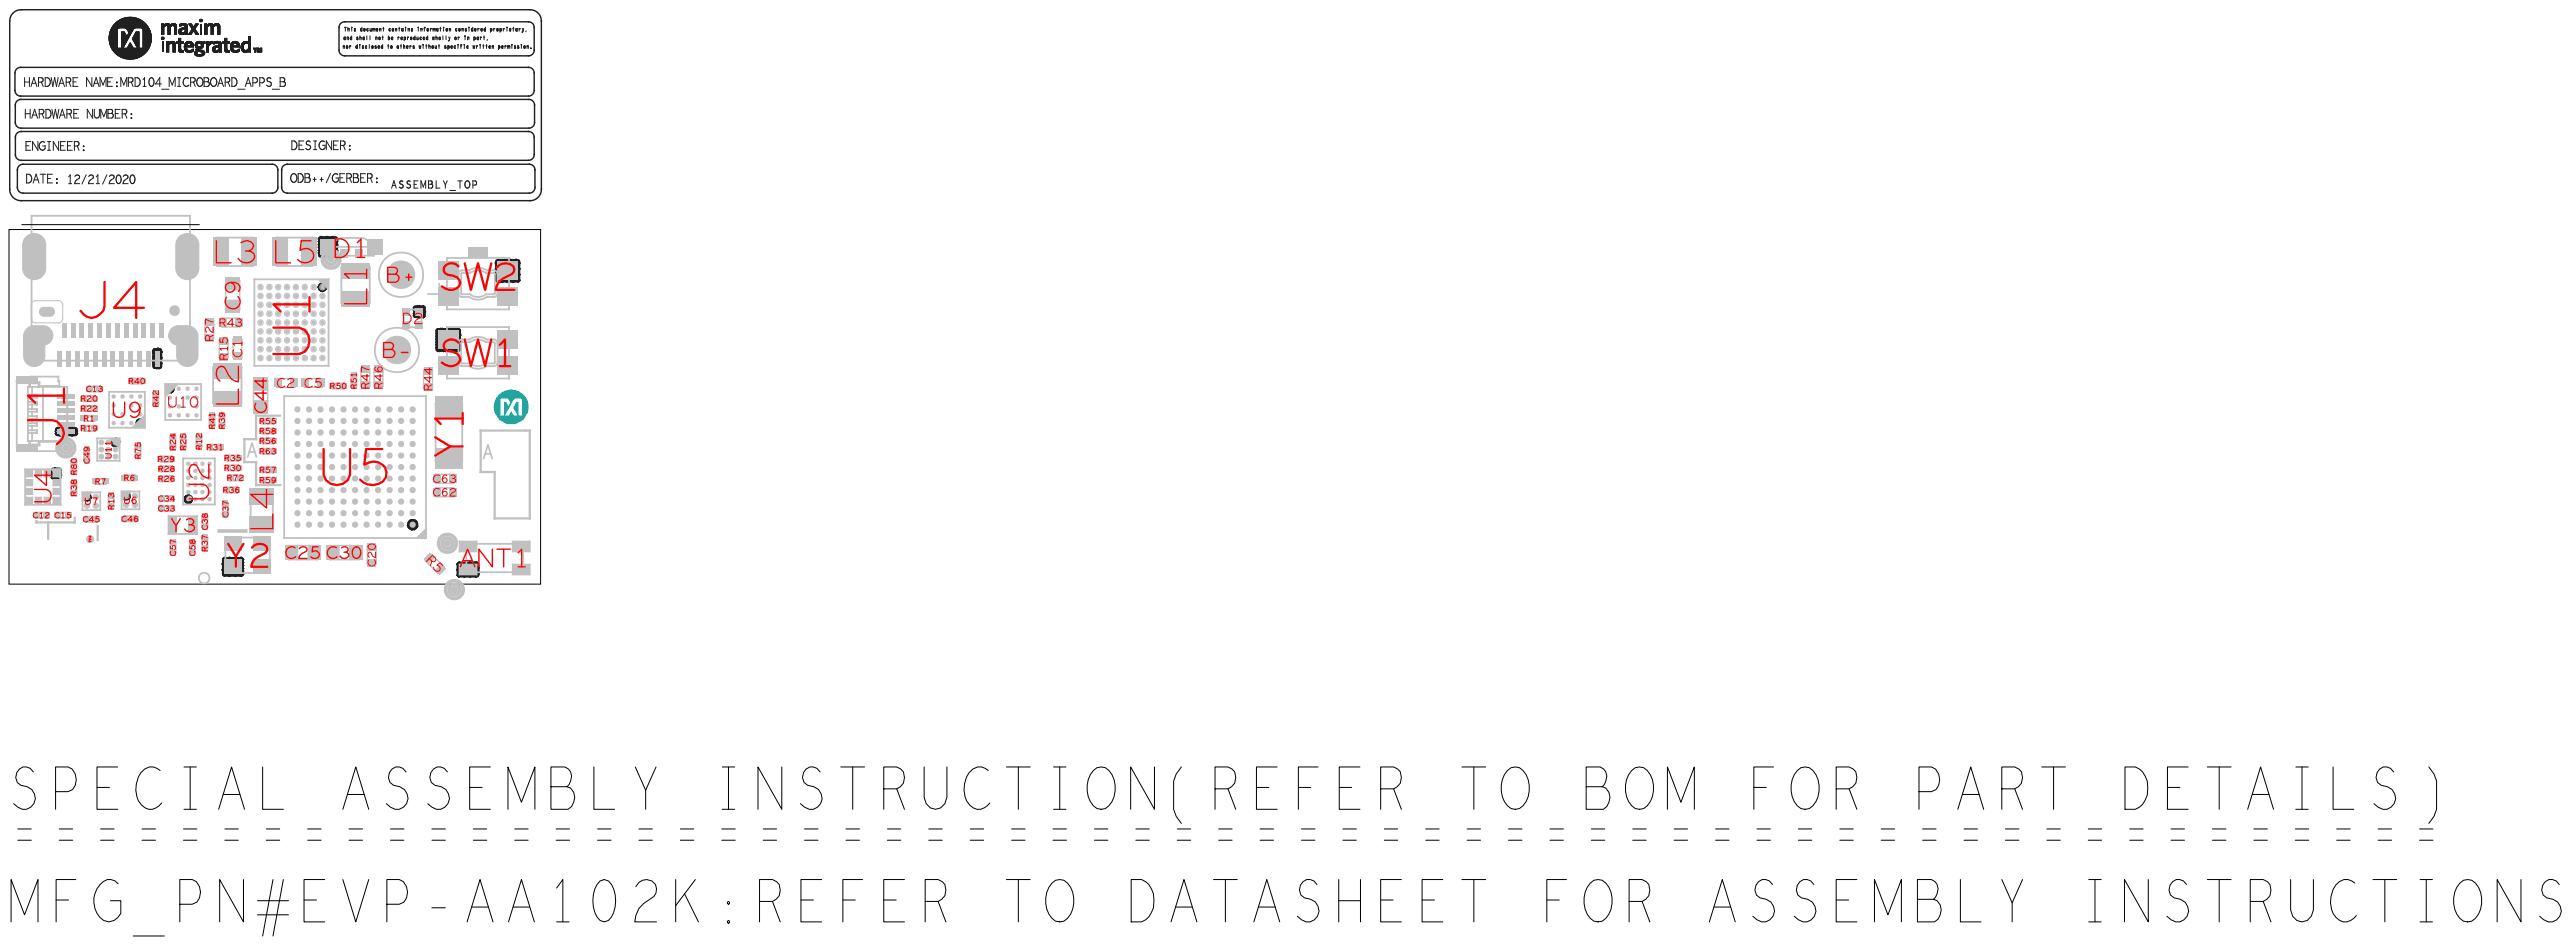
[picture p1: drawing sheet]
<svg xmlns="http://www.w3.org/2000/svg" width="145mm" height="53mm" viewBox="0 0 145 53" stroke-linecap="round" stroke-linejoin="round" font-family="sans-serif">
<defs><g id="words">
<g font-size="2.4">
<text x=".5" y="52">MFG_PN#EVP-AA102K:REFER TO DATASHEET FOR ASSEMBLY INSTRUCTIONS</text>
<text x=".5" y="48.2">-----------------------------------------------------------</text>
</g>
<g font-size="2" fill="#c0c0c0">
<text x="17.5" y="20.2" transform="rotate(-90 17.5 20.2)">U1</text>
<text x="3.6" y="25.4" transform="rotate(-90 3.6 25.4)">J1</text>
<text x="18" y="27.4">U5</text>
</g>
<g font-size="1.5" fill="#c0c0c0">
<text x="24.7" y="16.3">SW2</text>
<text x="24.7" y="20.6">SW1</text>
</g>
<text font-size="1.3" fill="#c0c0c0" x="12.7" y="32">Y2</text>
<text font-size="1.1" fill="#c0c0c0" x="11.8" y="28.3" transform="rotate(-90 11.8 28.3)">U2</text>
<text font-size="1" fill="#c0c0c0" x="18.8" y="14.5">D1</text>
<text font-size="1" fill="#f00" x="25.9" y="32">ANT1</text>
<g font-size=".9" fill="#c0c0c0">
<text x="6.3" y="23.5">U9</text>
<text x="2.9" y="28.4" transform="rotate(-90 2.9 28.4)">U4</text>
</g>
<g font-size=".8" fill="#c0c0c0">
<text x="13.6" y="17.5" transform="rotate(-90 13.6 17.5)">C9</text>
<text x="13.9" y="25.8">A</text>
<text x="27.2" y="25.9">A</text>
</g>
<text font-size=".6" fill="#f00" x="9.4" y="23">U10</text>
<text font-size=".6" fill="#c0c0c0" x="22.7" y="18.3">D2</text>
<text font-size=".5" fill="#f00" x="24" y="31.6" transform="rotate(45 24 31.6)">R5</text>
<text font-size=".4" fill="#f00" x="12.8" y="20.3" transform="rotate(-90 12.8 20.3)">R15</text>
<g font-size=".3" fill="#f00">
<text x="4.3" y="28" transform="rotate(-90 4.3 28)">R38</text>
<text x="4.5" y="24.3">R19</text>
<text x="6.3" y="25.9" transform="rotate(-90 6.3 25.9)">U11</text>
<text x="6.4" y="28.8" transform="rotate(-90 6.4 28.8)">R13</text>
<text x="11.4" y="25.4" transform="rotate(-90 11.4 25.4)">R12</text>
<text x="11.7" y="25.4">R31</text>
<text x="12.6" y="27.8">R36</text>
<text x="12.6" y="26.5">R30</text>
<text x="12.6" y="26">R35</text>
<text x="12.7" y="24.2" transform="rotate(-90 12.7 24.2)">R39</text>
<text x="11.7" y="31.1" transform="rotate(-90 11.7 31.1)">R37</text>
</g>
</g></defs>
<!-- layer: All Others -->
<g fill="#202020">
<path d="M11.3 1.3h.1v.6h-.1z"/>
<path d="M9.1 2.4h.1v.5h-.1z"/>
</g>
<!-- layer: Components -->
<g fill="none" stroke="#202020" stroke-width=".18">
<path d="M8.7 19.8l.4 .4zM8.7 19.7l.4 .1-.1 .9h-.3zM8.9 19.7l-.2 .2zM8.9 19.7l.2 .1zM9.1 19.9l-.4 .3zM18 16.2l.2 .2zM18 13.6l.8 .8zM18 13.5l.1-.1zM18 13.8l.4-.4zM18 14.3l.2 .1zM18 13.9l.5 .5zM18 16.1l.2-.1 .2 .1v.2l-.2 .1-.2-.1z"/>
<path d="M18.1 13.4h.9v1h-1zM18.1 14.4l.9-.9zM18.1 16.3l.2-.2zM18.2 13.4l.8 .8zM18.2 16l.2 .2zM18.4 14.4l.6-.6zM18.5 13.4l.5 .5zM18.7 13.4l-.7 .7zM18.8 13.4l.2 .2zM23.4 17.7l.2 .2zM23.4 17.4l.5 .5zM23.4 17.8l.5-.5z"/>
<path d="M23.4 17.3h.5v.5h-.5zM23.6 17.3l-.2 .2zM23.7 17.3l.2 .3zM23.7 17.9l.2-.3zM24.7 19l.8 .7zM24.7 19.4l.8-.8zM24.7 19.6l.1 .1zM24.7 18.8l.2-.2zM24.7 18.6l1.1 1.1zM24.7 18.6h1.2v1.1h-1.2zM24.7 19.7l1.1-1.1zM25 18.6l.9 1z"/>
<path d="M25.2 18.6l-.5 .5zM25.3 18.6l.6 .6zM25.3 19.7l.6-.5zM25.6 18.6l.3 .3zM25.9 18.8l-.9 .9zM28 15.5l.3 .4zM28 15.2l.7 .7zM28 14.9l1 1zM28 14.8l.1-.1zM28 15.1l.5-.4zM28 15.5l.8-.8zM28 15.8l1.1-1.1z"/>
<path d="M28 14.7h1.3v1.1h-1.3zM28.2 14.7l1.1 1.1zM28.3 15.9l1-1.1zM28.5 14.7l.8 .8zM28.6 15.9l.7-.7zM28.8 14.7l.5 .5zM29.1 14.7l.2 .1zM29.2 15.8h.1M29.3 15.5l-.4 .4zM2.9 26.7l.3 .2zM2.9 26.6l.2-.1zM3 26.5h.4v.4h-.4z"/>
<path d="M3 26.9l.4-.4zM3.1 26.5l.3 .3zM3.3 26.9l.1-.1zM4.8 27.9l.1-.1 .2 .1v.2l-.2 .1-.1-.1zM4.8 27.9l.3 .2zM4.9 28.2l.2-.1zM5 27.9l-.3 .2zM6.4 24.9l.2 .2zM6.4 24.9l.1-.1 .2 .1v.1l-.2 .1-.1-.1zM6.4 25.1l.3-.2zM6.6 24.8l.1 .1zM7 27.9l.1-.1 .2 .1v.2h-.2h-.1z"/>
<path d="M7 27.8l.3 .3zM7.2 27.8l-.2 .3zM7.8 23.8l.1-.1 .2 .1v.1l-.2 .1-.1-.1zM7.8 23.7l.2 .3zM7.8 24l.3-.2zM8.7 20.1l.4 .4zM8.7 20.4l.3 .3zM8.7 20.6l.4-.4zM8.9 20.7l.2-.2zM9.4 21.8l.2-.1 .1 .1v.2l-.1 .1-.2-.1zM9.4 21.8l.3 .3zM9.7 21.8l-.2 .2z"/>
<path d="M10.5 28.2l.1-.2zM10.5 28.1l.1-.1 .2 .1v.1l-.2 .1-.1-.1zM10.5 28.1l.2 .2zM10.6 28.3l.2-.2zM12.6 32.1l.3 .3zM12.6 31.8l.6 .6zM12.6 31.5h1.1v.9h-1.1zM12.7 31.5l.9 .9zM13.6 31.5l-.9 .9zM13.6 32.4h.1M13.7 31.7l-.7 .7zM13.7 32.1l-.4 .3z"/>
<path d="M23.1 29.6l.1 .2zM23.1 29.7l.3-.3zM23.1 29.4h.2h.2v.3l-.2 .1-.2-.1zM23.2 29.4l.3 .3zM23.4 29.8l.1-.1zM25.9 32.1l.3 .4zM25.9 32.5h.1M25.9 31.8l.6 .7zM25.9 31.8h1l.1 .6-1.1 .1zM26.2 31.8l.7 .7zM26.5 32.5l.5-.5zM26.6 31.8l-.7 .7z"/>
<path d="M26.8 32.5l.2-.1zM26.9 31.8l-.7 .7zM27 32l-.5 .5zM27 32.4l-.2 .1z"/>
</g>
<!-- layer: Board Outline -->
<path d="M.5 12.9h30v20h-30zM1.7 18.7l.2-.1h.7h.2l.1 .2a.37 .37 0 0 1-.3 .5h-.4v.9a.3 .3 0 0 1-.4 .3l-.2-.3v-1.4zM9.7 18.7l.2-.1h.7l.2 .1 .1 1.5a.3 .3 0 0 1-.4 .3l-.2-.3v-.9h-.4l-.2-.1-.1-.3z" fill="none" stroke="#000" stroke-width=".06"/>
<path d="M28.2 22.3a.99 .99 0 0 1 1-.2 .99 .99 0 0 1 .6 .9h-.3l-.1-.5h-.3l-.6 .9h.2l.1-.2 .2 .2h.2l-.2-.4 .1-.3h.2v.7h.2v-.4h.3a.99 .99 0 0 1-.9 1 .99 .99 0 0 1-1-1h.3v.4h.2v-.7h.2l.1 .2 .1-.2-.1-.2h-.4l-.1 .1v.4h-.3v-.4z" fill="#00b2a9"/>
<!-- layer: Nets -->
<g fill="#c0c0c0">
<path d="M14.6 20.1h.1h.1v.2h-.1h-.1z"/>
<path d="M14.6 19.6h.1h.1v.2h-.1h-.1z"/>
<path d="M14.6 19.1h.1h.1v.2h-.1h-.1z"/>
<path d="M14.6 18.6h.1h.1v.2h-.1h-.1z"/>
<path d="M14.6 18.1h.1h.1v.2h-.1h-.1z"/>
<path d="M14.6 17.6h.1h.1v.2h-.1h-.1z"/>
<path d="M14.6 17.1h.1h.1v.2h-.1h-.1z"/>
<path d="M14.6 16.6h.1h.1v.2h-.1h-.1z"/>
<path d="M14.6 16.1h.1h.1v.2h-.1h-.1z"/>
<path d="M15.1 20.1h.1h.1v.2h-.1h-.1z"/>
<path d="M15.1 19.6h.1h.1v.2h-.1h-.1z"/>
<path d="M15.1 19.1h.1h.1v.2h-.1h-.1z"/>
<path d="M15.1 18.6h.1h.1v.2h-.1h-.1z"/>
<path d="M15.1 18.1h.1h.1v.2h-.1h-.1z"/>
<path d="M15.1 17.6h.1h.1v.2h-.1h-.1z"/>
<path d="M15.1 17.1h.1h.1v.2h-.1h-.1z"/>
<path d="M15.1 16.6h.1h.1v.2h-.1h-.1z"/>
<path d="M15.1 16.1h.1h.1v.2h-.1h-.1z"/>
<path d="M15.6 17.1h.1h.1v.2h-.1h-.1z"/>
<path d="M15.6 16.6h.1h.1v.2h-.1h-.1z"/>
<path d="M15.6 16.1h.1h.1v.2h-.1h-.1z"/>
<path d="M16.1 17.1h.1h.1v.2h-.1h-.1z"/>
<path d="M16.1 16.6h.1h.1v.2h-.1h-.1z"/>
<path d="M16.1 16.1h.1h.1v.2h-.1h-.1z"/>
<path d="M16.6 17.1h.1h.1v.2h-.1h-.1z"/>
<path d="M16.6 16.6h.1h.1v.2h-.1h-.1z"/>
<path d="M16.6 16.1h.1h.1v.2h-.1h-.1z"/>
<path d="M17.1 17.1h.1h.1v.2h-.1h-.1z"/>
<path d="M17.1 16.6h.1h.1v.2h-.1h-.1z"/>
<path d="M17.1 16.1h.1h.1v.2h-.1h-.1z"/>
<path d="M17.6 17.1h.1h.1v.2h-.1h-.1z"/>
<path d="M17.6 16.6h.1h.1v.2h-.1h-.1z"/>
<path d="M17.6 16.1h.1h.1v.2h-.1h-.1z"/>
<path d="M18.1 20.1h.1h.1v.2h-.1h-.1z"/>
<path d="M18.1 19.6h.1h.1v.2h-.1h-.1z"/>
<path d="M18.1 19.1h.1h.1v.2h-.1h-.1z"/>
<path d="M18.1 18.6h.1h.1v.2h-.1h-.1z"/>
<path d="M18.1 18.1h.1h.1v.2h-.1h-.1z"/>
<path d="M18.1 17.6h.1h.1v.2h-.1h-.1z"/>
<path d="M18.1 17.1h.1h.1v.2h-.1h-.1z"/>
<path d="M18.1 16.6h.1h.1v.2h-.1h-.1z"/>
<path d="M18.1 16.1h.1h.1v.2h-.1h-.1z"/>
<path d="M11.7 26.1l.1-.1 .1 .1v.1l-.1 .1-.1-.1z"/>
<path d="M11.7 26.5l.1-.1 .1 .1v.1l-.1 .1-.1-.1z"/>
<path d="M11.3 26.1l.1-.1 .1 .1v.1l-.1 .1-.1-.1z"/>
<path d="M11.3 26.5l.1-.1 .1 .1v.1l-.1 .1-.1-.1z"/>
<path d="M10.9 26.1l.1-.1 .1 .1v.1l-.1 .1-.1-.1z"/>
<path d="M10.9 26.5l.1-.1 .1 .1v.1l-.1 .1-.1-.1z"/>
<path d="M10.5 26.1l.1-.1 .1 .1v.1l-.1 .1-.1-.1z"/>
<path d="M10.5 26.5l.1-.1 .1 .1v.1l-.1 .1-.1-.1z"/>
<path d="M10.5 26.9l.1-.1 .1 .1v.1l-.1 .1-.1-.1z"/>
<path d="M10.5 27.3l.1-.1 .1 .1v.1l-.1 .1-.1-.1z"/>
<path d="M10.5 27.7l.1-.1 .1 .1v.1l-.1 .1-.1-.1z"/>
<path d="M10.5 28.1l.1-.1 .1 .1v.1l-.1 .1-.1-.1z"/>
<path d="M19.8 30.8h.6v.8h-.6z"/>
<path d="M18.4 30.8h.7v.8h-.7z"/>
<path d="M16.1 30.8h.7v.8h-.7z"/>
<path d="M17.4 30.8h.7v.8h-.7z"/>
<path d="M14.3 22.6h.8v.7h-.8z"/>
<path d="M14.3 21.3h.8v.7h-.8z"/>
<path d="M12.7 15.6h.8v.7h-.8z"/>
<path d="M12.7 17h.8v.7h-.8z"/>
<path d="M24.7 18.6h1.2v1.1h-1.2z"/>
<path d="M28.1 18.6h1.1v1.1h-1.1z"/>
<path d="M28.1 20.1h1.1v1h-1.1z"/>
<path d="M28.1 16.2h1.1v1.1h-1.1z"/>
<path d="M24.7 16.2h1.2v1.1h-1.2z"/>
<path d="M24.7 14.8h1.2v1h-1.2z"/>
<path d="M28.1 14.8h1.1v1h-1.1z"/>
<path d="M26.4 14h1.1v.6h-1.1z"/>
<path d="M10.2 24.4h.3v.4h-.3z"/>
<path d="M10.2 25h.3v.4h-.3z"/>
<path d="M12.4 23.3h.3v.3h-.3z"/>
<path d="M12.4 23.9h.3v.3h-.3z"/>
<path d="M11.8 23.9h.3v.3h-.3z"/>
<path d="M11.8 23.3h.3v.3h-.3z"/>
<path d="M11.1 25h.3v.4h-.3z"/>
<path d="M11.1 24.4h.3v.4h-.3z"/>
<path d="M9.6 25.1h.3v.3h-.3z"/>
<path d="M9.6 24.5h.3v.3h-.3z"/>
<path d="M11.7 25.1h.3v.3h-.3z"/>
<path d="M12.3 25.1h.3v.3h-.3z"/>
<path d="M9.5 21.9l.1-.1 .1 .1v.1h-.1h-.1z"/>
<path d="M10 21.9l.1-.1 .1 .1v.1h-.1h-.1z"/>
<path d="M10.5 21.9l.1-.1 .1 .1v.1h-.1h-.1z"/>
<path d="M11 21.9l.1-.1 .1 .1v.1h-.1h-.1z"/>
<path d="M9.5 22.4l.1-.1 .1 .1v.1h-.1h-.1z"/>
<path d="M10.5 22.4l.1-.1 .1 .1v.1h-.1h-.1z"/>
<path d="M11 22.4l.1-.1 .1 .1v.1h-.1h-.1z"/>
<path d="M11 22.9l.1-.1 .1 .1v.1h-.1h-.1z"/>
<path d="M9.5 23.4l.1-.1 .1 .1v.1h-.1h-.1z"/>
<path d="M10 23.4l.1-.1 .1 .1v.1h-.1h-.1z"/>
<path d="M10.5 23.4l.1-.1 .1 .1v.1h-.1h-.1z"/>
<path d="M11 23.4l.1-.1 .1 .1v.1h-.1h-.1z"/>
<path d="M4.6 22.9h.3v.3h-.3z"/>
<path d="M5.2 22.9h.3v.3h-.3z"/>
<path d="M5.2 23.4h.3v.3h-.3z"/>
<path d="M4.6 23.4h.3v.3h-.3z"/>
<path d="M16.6 23l.2-.1 .1 .1v.2l-.1 .1-.2-.1z"/>
<path d="M17.3 23l.1-.1 .2 .1v.2l-.2 .1-.1-.1z"/>
<path d="M17.9 23l.2-.1 .1 .1v.2l-.1 .1-.2-.1z"/>
<path d="M18.6 23l.1-.1 .2 .1v.2l-.2 .1-.1-.1z"/>
<path d="M19.2 23l.2-.1 .1 .1v.2l-.1 .1-.2-.1z"/>
<path d="M19.9 23l.1-.1 .2 .1v.2l-.2 .1-.1-.1z"/>
<path d="M20.5 23l.2-.1 .1 .1v.2l-.1 .1-.2-.1z"/>
<path d="M21.2 23l.1-.1 .2 .1v.2l-.2 .1-.1-.1z"/>
<path d="M21.8 23l.2-.1 .1 .1v.2l-.1 .1-.2-.1z"/>
<path d="M22.5 23l.1-.1 .2 .1v.2l-.2 .1-.1-.1z"/>
<path d="M23.1 23l.2-.1 .1 .1v.2l-.1 .1-.2-.1z"/>
<path d="M16.6 23.7l.2-.1 .1 .1v.1l-.1 .1-.2-.1z"/>
<path d="M17.3 23.7l.1-.1 .2 .1v.1l-.2 .1-.1-.1z"/>
<path d="M17.9 23.7l.2-.1 .1 .1v.1l-.1 .1-.2-.1z"/>
<path d="M18.6 23.7l.1-.1 .2 .1v.1l-.2 .1-.1-.1z"/>
<path d="M19.2 23.7l.2-.1 .1 .1v.1l-.1 .1-.2-.1z"/>
<path d="M19.9 23.7l.1-.1 .2 .1v.1l-.2 .1-.1-.1z"/>
<path d="M20.5 23.7l.2-.1 .1 .1v.1l-.1 .1-.2-.1z"/>
<path d="M21.2 23.7l.1-.1 .2 .1v.1l-.2 .1-.1-.1z"/>
<path d="M21.8 23.7l.2-.1 .1 .1v.1l-.1 .1-.2-.1z"/>
<path d="M22.5 23.7l.1-.1 .2 .1v.1l-.2 .1-.1-.1z"/>
<path d="M23.1 23.7l.2-.1 .1 .1v.1l-.1 .1-.2-.1z"/>
<path d="M16.6 24.3l.2-.1 .1 .1v.2l-.1 .1-.2-.1z"/>
<path d="M17.3 24.3l.1-.1 .2 .1v.2l-.2 .1-.1-.1z"/>
<path d="M17.9 24.3l.2-.1 .1 .1v.2l-.1 .1-.2-.1z"/>
<path d="M18.6 24.3l.1-.1 .2 .1v.2l-.2 .1-.1-.1z"/>
<path d="M19.2 24.3l.2-.1 .1 .1v.2l-.1 .1-.2-.1z"/>
<path d="M19.9 24.3l.1-.1 .2 .1v.2l-.2 .1-.1-.1z"/>
<path d="M20.5 24.3l.2-.1 .1 .1v.2l-.1 .1-.2-.1z"/>
<path d="M21.2 24.3l.1-.1 .2 .1v.2l-.2 .1-.1-.1z"/>
<path d="M21.8 24.3l.2-.1 .1 .1v.2l-.1 .1-.2-.1z"/>
<path d="M22.5 24.3l.1-.1 .2 .1v.2l-.2 .1-.1-.1z"/>
<path d="M23.1 24.3l.2-.1 .1 .1v.2l-.1 .1-.2-.1z"/>
<path d="M16.6 25l.2-.1 .1 .1v.1l-.1 .1-.2-.1z"/>
<path d="M17.3 25l.1-.1 .2 .1v.1l-.2 .1-.1-.1z"/>
<path d="M17.9 25l.2-.1 .1 .1v.1l-.1 .1-.2-.1z"/>
<path d="M18.6 25l.1-.1 .2 .1v.1l-.2 .1-.1-.1z"/>
<path d="M19.2 25l.2-.1 .1 .1v.1l-.1 .1-.2-.1z"/>
<path d="M19.9 25l.1-.1 .2 .1v.1l-.2 .1-.1-.1z"/>
<path d="M20.5 25l.2-.1 .1 .1v.1l-.1 .1-.2-.1z"/>
<path d="M21.2 25l.1-.1 .2 .1v.1l-.2 .1-.1-.1z"/>
<path d="M21.8 25l.2-.1 .1 .1v.1l-.1 .1-.2-.1z"/>
<path d="M22.5 25l.1-.1 .2 .1v.1l-.2 .1-.1-.1z"/>
<path d="M23.1 25l.2-.1 .1 .1v.1l-.1 .1-.2-.1z"/>
<path d="M16.6 25.6l.2-.1 .1 .1v.2l-.1 .1-.2-.1z"/>
<path d="M17.3 25.6l.1-.1 .2 .1v.2l-.2 .1-.1-.1z"/>
<path d="M21.2 25.6l.1-.1 .2 .1v.2l-.2 .1-.1-.1z"/>
<path d="M21.8 25.6l.2-.1 .1 .1v.2l-.1 .1-.2-.1z"/>
<path d="M22.5 25.6l.1-.1 .2 .1v.2l-.2 .1-.1-.1z"/>
<path d="M23.1 25.6l.2-.1 .1 .1v.2l-.1 .1-.2-.1z"/>
<path d="M16.6 26.3l.2-.1 .1 .1v.1l-.1 .1-.2-.1z"/>
<path d="M17.3 26.3l.1-.1 .2 .1v.1l-.2 .1-.1-.1z"/>
<path d="M21.2 26.3l.1-.1 .2 .1v.1l-.2 .1-.1-.1z"/>
<path d="M21.8 26.3l.2-.1 .1 .1v.1l-.1 .1-.2-.1z"/>
<path d="M22.5 26.3l.1-.1 .2 .1v.1l-.2 .1-.1-.1z"/>
<path d="M23.1 26.3l.2-.1 .1 .1v.1l-.1 .1-.2-.1z"/>
<path d="M16.6 26.9l.2-.1 .1 .1v.2l-.1 .1-.2-.1z"/>
<path d="M17.3 26.9l.1-.1 .2 .1v.2l-.2 .1-.1-.1z"/>
<path d="M21.2 26.9l.1-.1 .2 .1v.2l-.2 .1-.1-.1z"/>
<path d="M21.8 26.9l.2-.1 .1 .1v.2l-.1 .1-.2-.1z"/>
<path d="M22.5 26.9l.1-.1 .2 .1v.2l-.2 .1-.1-.1z"/>
<path d="M23.1 26.9l.2-.1 .1 .1v.2l-.1 .1-.2-.1z"/>
<path d="M16.6 27.6l.2-.1 .1 .1v.1l-.1 .1-.2-.1z"/>
<path d="M17.3 27.6l.1-.1 .2 .1v.1l-.2 .1-.1-.1z"/>
<path d="M21.2 27.6l.1-.1 .2 .1v.1l-.2 .1-.1-.1z"/>
<path d="M21.8 27.6l.2-.1 .1 .1v.1l-.1 .1-.2-.1z"/>
<path d="M22.5 27.6l.1-.1 .2 .1v.1l-.2 .1-.1-.1z"/>
<path d="M23.1 27.6l.2-.1 .1 .1v.1l-.1 .1-.2-.1z"/>
<path d="M16.6 28.2l.2-.1 .1 .1v.2l-.1 .1-.2-.1z"/>
<path d="M17.3 28.2l.1-.1 .2 .1v.2l-.2 .1-.1-.1z"/>
<path d="M17.9 28.2l.2-.1 .1 .1v.2l-.1 .1-.2-.1z"/>
<path d="M18.6 28.2l.1-.1 .2 .1v.2l-.2 .1-.1-.1z"/>
<path d="M19.2 28.2l.2-.1 .1 .1v.2l-.1 .1-.2-.1z"/>
<path d="M19.9 28.2l.1-.1 .2 .1v.2l-.2 .1-.1-.1z"/>
<path d="M20.5 28.2l.2-.1 .1 .1v.2l-.1 .1-.2-.1z"/>
<path d="M21.2 28.2l.1-.1 .2 .1v.2l-.2 .1-.1-.1z"/>
<path d="M21.8 28.2l.2-.1 .1 .1v.2l-.1 .1-.2-.1z"/>
<path d="M22.5 28.2l.1-.1 .2 .1v.2l-.2 .1-.1-.1z"/>
<path d="M23.1 28.2l.2-.1 .1 .1v.2l-.1 .1-.2-.1z"/>
<path d="M16.6 28.9l.2-.1 .1 .1v.1l-.1 .1-.2-.1z"/>
<path d="M17.3 28.9l.1-.1 .2 .1v.1l-.2 .1-.1-.1z"/>
<path d="M17.9 28.9l.2-.1 .1 .1v.1l-.1 .1-.2-.1z"/>
<path d="M18.6 28.9l.1-.1 .2 .1v.1l-.2 .1-.1-.1z"/>
<path d="M19.2 28.9l.2-.1 .1 .1v.1l-.1 .1-.2-.1z"/>
<path d="M19.9 28.9l.1-.1 .2 .1v.1l-.2 .1-.1-.1z"/>
<path d="M20.5 28.9l.2-.1 .1 .1v.1l-.1 .1-.2-.1z"/>
<path d="M21.2 28.9l.1-.1 .2 .1v.1l-.2 .1-.1-.1z"/>
<path d="M21.8 28.9l.2-.1 .1 .1v.1l-.1 .1-.2-.1z"/>
<path d="M22.5 28.9l.1-.1 .2 .1v.1l-.2 .1-.1-.1z"/>
<path d="M23.1 28.9l.2-.1 .1 .1v.1l-.1 .1-.2-.1z"/>
<path d="M16.6 29.5l.2-.1 .1 .1v.2l-.1 .1-.2-.1z"/>
<path d="M17.3 29.5l.1-.1 .2 .1v.2l-.2 .1-.1-.1z"/>
<path d="M17.9 29.5l.2-.1 .1 .1v.2l-.1 .1-.2-.1z"/>
<path d="M18.6 29.5l.1-.1 .2 .1v.2l-.2 .1-.1-.1z"/>
<path d="M19.2 29.5l.2-.1 .1 .1v.2l-.1 .1-.2-.1z"/>
<path d="M19.9 29.5l.1-.1 .2 .1v.2l-.2 .1-.1-.1z"/>
<path d="M20.5 29.5l.2-.1 .1 .1v.2l-.1 .1-.2-.1z"/>
<path d="M21.2 29.5l.1-.1 .2 .1v.2l-.2 .1-.1-.1z"/>
<path d="M21.8 29.5l.2-.1 .1 .1v.2l-.1 .1-.2-.1z"/>
<path d="M22.5 29.5l.1-.1 .2 .1v.2l-.2 .1-.1-.1z"/>
<path d="M23.1 29.5l.2-.1 .1 .1v.2l-.1 .1-.2-.1z"/>
<path d="M1.5 18.5a1.33 1.33 0 0 1 1-.1l.4 .2 .1 .4-.2 .3-.3 .2-.1 .9-.4 .3-.4-.1-.3-.4v-1.2z"/>
<path d="M9.7 18.5l.3-.1h.6l.3 .1 .2 .2 .1 .3v1.1l-.1 .3-.2 .2-.5 .1-.3-.3-.1-.9-.3-.2-.2-.3v-.2z"/>
<path d="M1.4 13.5a.66 .66 0 0 1 .7-.3 .66 .66 0 0 1 .5 .6v1.3a.65 .65 0 0 1-.7 .7 .65 .65 0 0 1-.6-.7v-1.3z"/>
<path d="M10 13.5a.66 .66 0 0 1 .8-.3 .66 .66 0 0 1 .4 .6v1.3a.65 .65 0 0 1-.6 .7 .65 .65 0 0 1-.7-.7v-1.3z"/>
<path d="M2.3 17.4l.5-.1 .2 .1 .1 .2-.1 .2h-.5h-.2l-.1-.2z"/>
<path d="M9.6 17.3l.3-.1 .2 .1 .1 .2-.1 .2-.2 .1-.3-.1v-.2z"/>
<path d="M3.5 18.2h.3v.8h-.3z"/>
<path d="M4 18.2h.3v.8h-.3z"/>
<path d="M4.5 18.2h.3v.8h-.3z"/>
<path d="M5 18.2h.3v.8h-.3z"/>
<path d="M5.5 18.2h.3v.8h-.3z"/>
<path d="M6 18.2h.3v.8h-.3z"/>
<path d="M6.5 18.2h.3v.8h-.3z"/>
<path d="M7 18.2h.3v.8h-.3z"/>
<path d="M7.5 18.2h.3v.8h-.3z"/>
<path d="M8 18.2h.3v.8h-.3z"/>
<path d="M8.5 18.2h.3v.8h-.3z"/>
<path d="M9 18.2h.3v.8h-.3z"/>
<path d="M8.7 19.8h.3v.9h-.3z"/>
<path d="M8.2 19.8h.3v.9h-.3z"/>
<path d="M7.7 19.8h.3v.9h-.3z"/>
<path d="M7.2 19.8h.3v.9h-.3z"/>
<path d="M6.7 19.8h.3v.9h-.3z"/>
<path d="M3.2 19.8h.3v.9h-.3z"/>
<path d="M3.7 19.8h.3v.9h-.3z"/>
<path d="M4.2 19.8h.3v.9h-.3z"/>
<path d="M4.7 19.8h.3v.9h-.3z"/>
<path d="M5.2 19.8h.3v.9h-.3z"/>
<path d="M5.7 19.8h.3v.9h-.3z"/>
<path d="M6.2 19.8h.3v.9h-.3z"/>
<path d="M6.3 22.3l.1-.1 .1 .1v.1l-.1 .1-.1-.1z"/>
<path d="M6.8 22.3l.1-.1 .1 .1v.1l-.1 .1-.1-.1z"/>
<path d="M7.3 22.3l.1-.1 .1 .1v.1l-.1 .1-.1-.1z"/>
<path d="M7.8 22.3l.1-.1 .1 .1v.1l-.1 .1-.1-.1z"/>
<path d="M7.8 22.8l.1-.1 .1 .1v.1l-.1 .1-.1-.1z"/>
<path d="M7.8 23.3l.1-.1 .1 .1v.1l-.1 .1-.1-.1z"/>
<path d="M6.3 23.8l.1-.1 .1 .1v.1l-.1 .1-.1-.1z"/>
<path d="M6.8 23.8l.1-.1 .1 .1v.1l-.1 .1-.1-.1z"/>
<path d="M7.3 23.8l.1-.1 .1 .1v.1l-.1 .1-.1-.1z"/>
<path d="M7.8 23.8l.1-.1 .1 .1v.1l-.1 .1-.1-.1z"/>
<path d="M3 27h.4v.4h-.4z"/>
<path d="M3 27.5h.4v.4h-.4z"/>
<path d="M1.5 27.5h.3v.4h-.3z"/>
<path d="M1.5 27h.3v.4h-.3z"/>
<path d="M3 28h.3v.4h-.3z"/>
<path d="M1.5 28h.3v.4h-.3z"/>
<path d="M1.5 26.5h.3v.4h-.3z"/>
<path d="M2 26.5h.3v.4h-.3z"/>
<path d="M2.5 26.5h.3v.4h-.3z"/>
<path d="M3 26.5h.3v.4h-.3z"/>
<path d="M5.6 25.7l.1-.1 .1 .1v.1l-.1 .1-.1-.1z"/>
<path d="M5.6 25.3l.1-.1 .1 .1v.1l-.1 .1-.1-.1z"/>
<path d="M5.6 24.9l.1-.1 .1 .1v.1l-.1 .1-.1-.1z"/>
<path d="M6 24.9l.1-.1 .1 .1v.1l-.1 .1-.1-.1z"/>
<path d="M6.4 25.7l.1-.1 .1 .1v.1l-.1 .1-.1-.1z"/>
<path d="M6.4 25.3l.1-.1 .1 .1v.1l-.1 .1-.1-.1z"/>
<path d="M6.4 24.9l.1-.1 .1 .1v.1l-.1 .1-.1-.1z"/>
<path d="M3.2 22.2h1v.3h-1z"/>
<path d="M.9 21.2h1.2v.5h-1.2z"/>
<path d="M.9 25h1.2v.5h-1.2z"/>
<path d="M25.9 30.5h1v.6h-1z"/>
<path d="M28.9 30.5h1v.6h-1z"/>
<path d="M28.9 31.8h1v.6h-1z"/>
<path d="M25.9 31.8h1v.6h-1z"/>
<path d="M20 14h.5v.5h-.5z"/>
<path d="M20.7 13.5h.9v.9h-.9z"/>
<path d="M18.1 13.5h.8v.9h-.8z"/>
<path d="M19.8 21.6h.3v.3h-.3z"/>
<path d="M19.8 21h.3v.3h-.3z"/>
<path d="M19.2 21.6h.4v.3h-.4z"/>
<path d="M18.6 21.6h.4v.3h-.4z"/>
<path d="M13.3 26.2h.3v.3h-.3z"/>
<path d="M12.7 26.2h.3v.3h-.3z"/>
<path d="M13.3 25.7h.3v.3h-.3z"/>
<path d="M12.7 25.7h.3v.3h-.3z"/>
<path d="M13.2 27.5h.3v.3h-.3z"/>
<path d="M12.6 27.5h.3v.3h-.3z"/>
<path d="M9.5 25.7h.4v.3h-.4z"/>
<path d="M8.9 25.7h.4v.3h-.4z"/>
<path d="M9.5 26.3h.4v.3h-.4z"/>
<path d="M8.9 26.3h.4v.3h-.4z"/>
<path d="M9.5 26.9h.4v.3h-.4z"/>
<path d="M8.9 26.9h.4v.3h-.4z"/>
<path d="M7.8 21.3h.4v.3h-.4z"/>
<path d="M7.2 21.3h.4v.3h-.4z"/>
<path d="M8.6 22h.3v.4h-.3z"/>
<path d="M8.6 22.6h.3v.4h-.3z"/>
<path d="M4 27.6h.3v.4h-.3z"/>
<path d="M4 27h.3v.4h-.3z"/>
<path d="M15.2 26.4h.4v.3h-.4z"/>
<path d="M14.6 26.4h.4v.3h-.4z"/>
<path d="M15.2 24.2h.4v.3h-.4z"/>
<path d="M14.6 24.2h.4v.3h-.4z"/>
<path d="M15.2 26.9h.4v.3h-.4z"/>
<path d="M14.6 26.9h.4v.3h-.4z"/>
<path d="M14.6 25.3h.4v.3h-.4z"/>
<path d="M15.2 25.3h.4v.3h-.4z"/>
<path d="M5.2 24h.3v.3h-.3z"/>
<path d="M4.6 24h.3v.3h-.3z"/>
<path d="M5.2 22.3h.3v.3h-.3z"/>
<path d="M4.6 22.3h.3v.3h-.3z"/>
<path d="M15.2 23.6h.4v.3h-.4z"/>
<path d="M14.6 23.6h.4v.3h-.4z"/>
<path d="M15.2 24.7h.4v.3h-.4z"/>
<path d="M14.6 24.7h.4v.3h-.4z"/>
<path d="M6.1 27.8h.3v.3h-.3z"/>
<path d="M6.1 28.4h.3v.3h-.3z"/>
<path d="M11.4 30.2h.3v.3h-.3z"/>
<path d="M11.4 30.8h.3v.3h-.3z"/>
<path d="M12.8 26.8h.4v.3h-.4z"/>
<path d="M13.4 26.8h.4v.3h-.4z"/>
<path d="M6.8 26.8h.4v.3h-.4z"/>
<path d="M7.4 26.8h.4v.3h-.4z"/>
<path d="M5.2 27h.4v.3h-.4z"/>
<path d="M5.8 27h.4v.3h-.4z"/>
<path d="M7.6 25.5h.3v.4h-.3z"/>
<path d="M7.6 24.9h.3v.4h-.3z"/>
<path d="M4 25.8h.3v.4h-.3z"/>
<path d="M4 26.4h.3v.4h-.3z"/>
<path d="M12 13.4h.9v1.6h-.9z"/>
<path d="M13.6 13.4h.9v1.6h-.9z"/>
<path d="M19.3 16.4h1.6v.9h-1.6z"/>
<path d="M19.3 14.8h1.6v.9h-1.6z"/>
<path d="M12 22.1h1.6v.9h-1.6z"/>
<path d="M12 20.5h1.6v.9h-1.6z"/>
<path d="M17 13.4h.9v1.6h-.9z"/>
<path d="M15.4 13.4h.9v1.6h-.9z"/>
<path d="M4.9 30.3l.2-.1 .1 .1v.2l-.1 .1-.2-.1z"/>
<path d="M13.3 17.9h.4v.5h-.4z"/>
<path d="M12.4 17.9h.4v.5h-.4z"/>
<path d="M24.3 31.2l.2 .3-.3 .3-.3-.3z"/>
<path d="M24.9 31.8l.3 .3-.4 .3-.3-.2z"/>
<path d="M21.1 20.6h.5v.4h-.5z"/>
<path d="M21.1 21.5h.5v.4h-.5z"/>
<path d="M20.4 20.6h.5v.4h-.5z"/>
<path d="M20.4 21.5h.5v.4h-.5z"/>
<path d="M23.9 20.7h.5v.4h-.5z"/>
<path d="M23.9 21.6h.5v.4h-.5z"/>
<path d="M12.4 19.9h.5v.4h-.5z"/>
<path d="M12.4 19h.5v.4h-.5z"/>
<path d="M11.6 18.8h.5v.4h-.5z"/>
<path d="M11.6 17.9h.5v.4h-.5z"/>
<path d="M20.7 31.5h.5v.4h-.5z"/>
<path d="M20.7 30.6h.5v.4h-.5z"/>
<path d="M25.3 26.8h.4v.5h-.4z"/>
<path d="M24.4 26.8h.4v.5h-.4z"/>
<path d="M25.3 27.5h.4v.5h-.4z"/>
<path d="M24.4 27.5h.4v.5h-.4z"/>
<path d="M15.5 21.3h.4v.5h-.4z"/>
<path d="M16.4 21.3h.4v.5h-.4z"/>
<path d="M13.1 19.9h.5v.4h-.5z"/>
<path d="M13.1 19h.5v.4h-.5z"/>
<path d="M17.9 21.3h.4v.5h-.4z"/>
<path d="M17 21.3h.4v.5h-.4z"/>
<path d="M14.1 27.5h1.4v.9h-1.4z"/>
<path d="M14.1 29.1h1.4v.9h-1.4z"/>
<path d="M11.4 28.9h.3v.4h-.3z"/>
<path d="M11.4 29.5h.3v.4h-.3z"/>
<path d="M9.5 28h.4v.3h-.4z"/>
<path d="M8.9 28h.4v.3h-.4z"/>
<path d="M9.5 28.5h.4v.3h-.4z"/>
<path d="M8.9 28.5h.4v.3h-.4z"/>
<path d="M4.7 25.2h.3v.3h-.3z"/>
<path d="M4.7 25.8h.3v.3h-.3z"/>
<path d="M2.5 28.9h.3v.3h-.3z"/>
<path d="M1.9 28.9h.3v.3h-.3z"/>
<path d="M3.1 28.9h.3v.3h-.3z"/>
<path d="M3.7 28.9h.3v.3h-.3z"/>
<path d="M4.9 21.8h.3v.3h-.3z"/>
<path d="M5.5 21.8h.3v.3h-.3z"/>
<path d="M4.7 29.1h.3v.3h-.3z"/>
<path d="M5.3 29.1h.3v.3h-.3z"/>
<path d="M6.9 29.1h.3v.3h-.3z"/>
<path d="M7.5 29.1h.3v.3h-.3z"/>
<path d="M12.6 28.2h.3v.4h-.3z"/>
<path d="M12.6 28.8h.3v.4h-.3z"/>
<path d="M9.6 30.4h.3v.4h-.3z"/>
<path d="M9.6 31h.3v.4h-.3z"/>
<path d="M10.7 30.4h.3v.4h-.3z"/>
<path d="M10.7 31h.3v.4h-.3z"/>
<path d="M23.5 17.4h.4v.4h-.4z"/>
<path d="M23.5 18.1h.4v.5h-.4z"/>
<path d="M22.7 18.1h.4v.5h-.4z"/>
<path d="M22.7 17.4h.4v.4h-.4z"/>
<path d="M24.6 22.4h1.5v1.1h-1.5z"/>
<path d="M24.6 25.3h1.5v1.1h-1.5z"/>
<path d="M12.7 30.3h.9v.8h-.9z"/>
<path d="M14.3 30.3h1v.8h-1z"/>
<path d="M14.3 31.6h1v.8h-1z"/>
<path d="M9.6 29.2h.4v.9h-.4z"/>
<path d="M10.7 29.2h.4v.9h-.4z"/>
<path d="M5.3 28.5l.1-.1 .1 .1v.1h-.1h-.1z"/>
<path d="M4.8 28.5l.1-.1 .1 .1v.1h-.1h-.1z"/>
<path d="M5.3 28l.1-.1 .1 .1v.1h-.1h-.1z"/>
<path d="M4.8 28l.1-.1 .1 .1v.1h-.1h-.1z"/>
<path d="M7.5 28.4l.1-.1 .1 .1v.1l-.1 .1-.1-.1z"/>
<path d="M7 28.4l.1-.1 .1 .1v.1l-.1 .1-.1-.1z"/>
<path d="M7.5 27.9l.1-.1 .1 .1v.1l-.1 .1-.1-.1z"/>
<path d="M7 27.9l.1-.1 .1 .1v.1l-.1 .1-.1-.1z"/>
<circle cx="22.6" cy="15.5" r=".81"/>
<circle cx="22.4" cy="19.7" r=".81"/>
</g>
<!-- layer: All Others -->
<g fill="none" stroke="#202020" stroke-width=".08">
<path d="M.5 1.2v9.5zM.5 10.7l.2 .4 .5 .2M.8 4.1v1zM.8 5.1l.1 .2 .3 .1M.9 5.9v1zM.9 6.9l.1 .2 .2 .1M.9 7.7v1zM.9 8.7l.1 .2 .2 .1M1 9.6v1zM1 10.6l.1 .2 .2 .1M1.2 5.4h28.6zM1.2 3.8h28.6z"/>
<path d="M1.2 3.8l-.3 .1-.1 .2M1.2 7.2h28.6zM1.2 5.6h28.6zM1.2 5.6l-.2 .1-.1 .2M1.2 .5h28.7zM1.2 7.4h28.6zM1.2 9h28.6zM1.2 11.3h28.7zM1.2 .5l-.5 .2-.2 .5M1.2 7.4l-.2 .1-.1 .2M1.3 9.3h14.1zM1.3 10.9h14.1z"/>
<path d="M1.3 9.3l-.2 .1-.1 .2M15.4 9.3l.2 .1 .1 .2M15.7 9.6v1zM15.7 10.6l-.1 .2-.2 .1M15.9 9.6v1zM15.9 10.6l.1 .2 .2 .1M16.2 9.3h13.7zM16.2 10.9h13.7zM16.2 9.3l-.2 .1-.1 .2M19.1 1.6v1.2zM19.1 2.8l.1 .3 .3 .1M19.5 1.2h10.3z"/>
<path d="M19.5 3.2h10.3zM19.5 1.2l-.3 .1-.1 .3M29.8 1.2l.3 .1v.3M29.8 3.8l.3 .1v.2M29.8 7.4l.3 .1v.2M29.8 5.6l.3 .1 .1 .2M29.9 9.3l.2 .1 .1 .2M29.9 .5l.5 .2 .2 .5M30.1 1.6v1.2zM30.1 4.1v1zM30.1 7.7v1zM30.1 5.1l-.1 .2-.2 .1"/>
<path d="M30.1 2.8l-.1 .3-.2 .1M30.1 8.7l-.1 .3h-.2M30.2 5.9v1zM30.2 6.9l-.1 .2-.3 .1M30.2 9.6v1zM30.2 10.6l-.1 .2-.2 .1M30.6 1.2v9.5zM30.6 10.7l-.2 .4-.5 .2"/>
</g>
<g fill="none" stroke="#202020" stroke-width=".06">
<path d="M1.4 4.6h.3zM1.4 4.4v.5zM1.4 6.4h.3zM1.4 6.2v.5zM1.5 8.2h.1zM1.5 8h.2zM1.5 8v.5zM1.5 8.5h.2zM1.5 10.3h.1zM1.5 9.8h.1zM1.5 9.8v.5zM1.7 10.3h.1"/>
<path d="M1.6 9.8h.1M1.7 4.4v.5zM1.7 9.9h.1M1.7 6.2v.5zM1.8 10.2h.1M1.8 9.9v.1zM1.8 10v.1zM1.8 10.1v.1zM1.8 4.7h.2zM1.8 8l.3 .5zM1.8 8v.5zM1.9 6.5h.2z"/>
<path d="M1.9 4.4l.2 .5zM1.9 4.4l-.1 .5zM1.9 10.1h.2zM2 6.2l.1 .5zM2 6.2l-.2 .5zM2 9.8l.2 .5zM2 9.8l-.1 .5zM2.1 8v.5zM2.2 4.6h.1zM2.2 4.4h.1zM2.2 4.4v.5zM2.2 8.3h.1"/>
<path d="M2.2 6.4h.2zM2.2 6.2h.2zM2.2 6.2v.5zM2.2 8.2h.1M2.2 8.3v.1zM2.2 8.1h.1M2.2 8.4h.1zM2.3 9.8h.3zM2.3 8h.1M2.3 8l-.1 .1zM2.3 8.5h.1M2.3 8.5h.1z"/>
<path d="M2.3 4.6l.1 .3zM2.4 4.6h.1M2.3 4.4h.1M2.4 6.4l.1 .3zM2.4 6.4h.1M2.4 6.2h.1M2.4 8h.1M2.4 4.4h.1M2.4 8.5h.1zM2.4 8.2h.1zM2.4 4.4v.1zM2.4 9.8v.5z"/>
<path d="M2.4 4.5v.1zM2.5 6.4h.1M2.5 6.2v.1zM2.5 8.4h.1M2.5 6.3v.1zM2.5 8h.1M2.5 8.2v.2zM2.6 4.9h.1zM2.6 4.4h.1zM2.6 4.4v.5zM2.6 6.7h.1zM2.6 6.2h.1z"/>
<path d="M2.6 6.2v.5zM2.7 4.8h.1M2.7 4.4h.1M2.7 10.1h.1zM2.7 9.8h.2zM2.7 9.8v.5zM2.7 10.3h.2zM2.7 8.5h.1zM2.7 8h.1zM2.8 6.6h.1M2.7 6.2h.1M2.8 4.8h.1"/>
<path d="M2.8 8v.5zM2.8 4.4h.1M2.8 6.2h.1M2.8 4.5h.1M2.8 4.7v.1zM2.8 4.5v.1zM2.8 4.6v.1zM2.8 6.3h.1zM2.9 6.5l-.1 .1zM2.9 6.3v.1zM2.9 6.4v.1zM2.9 4.4l.1 .5z"/>
<path d="M2.9 6.2l.1 .5zM3 8l.3 .5zM3 8v.5zM3.1 4.4l.1 .5zM3.1 4.4l-.1 .5zM3.1 6.2l.1 .5zM3.1 6.2l-.1 .5zM3.2 10.1h.1M3.2 10.3h.1M3.3 4.4l-.1 .5zM3.3 8v.5zM3.3 6.2l-.1 .5z"/>
<path d="M3.4 4.7h.2zM3.4 6.5h.2zM3.4 8.2h.2zM3.4 8h.3zM3.4 8v.5zM3.4 8.5h.3zM3.5 4.4l.1 .5zM3.5 4.4l-.2 .5zM3.5 6.2l.2 .5zM3.5 6.2l-.1 .5zM3.7 4.6h.2zM3.7 4.4h.2z"/>
<path d="M3.7 4.4v.5zM3.8 6.4h.1zM3.8 6.2h.1zM3.8 6.2v.5zM3.8 8.2h.2zM3.8 8h.3zM3.8 8v.5zM3.8 8.5h.3zM3.9 10.4h.1zM3.9 4.6l.1 .3zM3.9 4.6h.1M3.9 4.4h.1"/>
<path d="M3.9 6.4l.1 .3zM4 6.4h.1M3.9 6.2h.1M4 9.9l-.1 .1zM4 9.9v.5zM4 4.6h.1M4 4.4v.1zM4 6.2h.1M4 4.5v.1zM4 6.2v.1zM4 6.3v.1zM4.1 4.6h.2z"/>
<path d="M4.1 4.4h.3zM4.1 4.4v.5zM4.1 4.9h.3zM4.2 6.4h.1zM4.2 6.2h.2zM4.2 6.2v.5zM4.2 6.7h.2zM4.2 8.2h.2zM4.2 8h.2zM4.2 8v.5zM4.2 10.4h.3zM4.2 10.3v.1z"/>
<path d="M4.3 10.2l-.1 .1zM4.3 10.2v-.1zM4.3 9.9h.1M4.3 9.9l-.1 .1zM4.3 10.1h.2zM4.4 8.2l.1 .3zM4.4 8.2h.1M4.4 8h.1M4.4 9.9h.1M4.4 9.9h.1zM4.4 8l.1 .1zM4.5 8.1l-.1 .1z"/>
<path d="M4.5 9.9h.1M4.5 10h.1M4.7 8.2h.1M4.7 8.3h.1M4.7 8.5h.1M4.9 9.9l-.3 .5zM4.9 4.4l.3 .5zM4.9 4.4v.5zM4.9 6.2l.3 .5zM4.9 6.2v.5zM5 10.4h.3zM5 10.3v.1z"/>
<path d="M5 10.2v.1zM5 10.2l.1-.1zM5 9.9h.1M5 9.9v.1zM5.1 9.9h.1M5.1 10.1h.1zM5.1 9.9h.1zM5.2 4.4v.5zM5.2 9.9h.1zM5.2 6.2v.5zM5.3 9.9h.1M5.3 10h.1"/>
<path d="M5.3 4.7h.2zM5.3 6.5v.1zM5.3 6.2v.3zM5.3 6.6h.1zM5.4 6.6l.1 .1zM5.4 4.4l.2 .5zM5.4 4.4l-.1 .5zM5.4 10.4h.2zM5.5 6.7v-.1zM5.5 9.9l-.1 .1zM5.5 9.9v.5zM5.5 6.6h.1z"/>
<path d="M5.6 6.2v.3zM5.6 6.5v.1zM5.6 4.4l.2 .4zM5.6 4.4v.5zM5.7 6.2l.2 .4zM5.7 6.2v.5zM6 4.4v.5zM6 4.4l-.2 .4zM6 6.2v.5zM6 6.2l-.1 .4zM6 9.9l-.2 .5zM6.1 4.6h.1z"/>
<path d="M6.1 4.4h.2zM6.1 4.4v.5zM6.1 4.9h.2zM6.1 6.4h.2zM6.1 6.7h.2zM6.1 6.2v.5zM6.1 6.2h.2zM6.2 2.1h.4zM6.2 2.2h.4zM6.2 10.4h.2zM6.2 2.3h.4zM6.2 2h.4z"/>
<path d="M6.2 10.3v.1zM6.2 2.4h.4zM6.2 1.9h.4zM6.2 2.5h.4zM6.2 1.8h.4zM6.2 10.2v.1zM6.2 10.2l.1-.1zM6.2 9.9h.1M6.2 9.9v.1zM6.2 2.6h.4zM6.2 1.7h.4zM6.3 2.6h.3z"/>
<path d="M6.3 1.7h.3zM6.3 9.9h.1M6.3 6.2h.1M6.3 2.7h.3zM6.3 10.1h.1zM6.3 1.6h.3zM6.3 6.4h.1M6.3 1.6h.4zM6.3 2.7a1.18 1.18 0 0 1 1-1.7 1.18 1.18 0 0 1 1.1 1.7 1.18 1.18 0 0 1-2 .2l-.1-.1M6.3 2.7h.9zM6.3 2.8h.1M6.3 2.7h2.1z"/>
<path d="M6.3 6.7h.1M6.3 9.9h.1zM6.3 1.6h2.1zM6.3 2.8h2.1zM6.3 1.5h2.1zM6.3 6.4l.1 .1zM6.4 6.3h.1M6.3 1.5h2zM6.4 2.8h1.9zM6.4 1.5h1.9zM6.3 6.3h.1M6.4 9.9h.1"/>
<path d="M6.4 6.5h.1M6.4 6.6h.1M6.4 2.9h1.9zM6.4 1.4h1.9zM6.4 10h.1M6.4 2.9h1.8zM6.5 1.4h1.7zM6.5 2.9h1.7zM6.5 3h1.7zM6.5 1.3h1.7zM6.5 6.4h.2zM6.5 6.2h.3z"/>
<path d="M6.5 6.2v.5zM6.5 6.7h.3zM6.6 10.1v.1zM6.6 3h1.5zM6.6 1.3h1.5zM6.6 10.2v.1zM6.6 10v.1zM6.6 10.3h.1M6.6 10h.1M6.6 3.1h1.5zM6.6 4.6h.1M6.6 4.7h.1"/>
<path d="M6.6 4.9h.1M6.6 1.2h1.5zM6.6 9.9h.1M6.6 1.7v1zM6.6 1.7h.1M6.6 1.6h.1M6.7 9.9h.1M6.7 1.6h.1M6.6 3.1h1.4zM6.7 1.2h1.3zM6.7 3.1h1.3zM6.7 10.4h.1"/>
<path d="M6.7 3.2h1.3zM6.7 1.6h.4zM6.7 1.1h1.3zM6.8 9.9h.1M6.7 3.2h1.2zM6.7 1.1h1.2zM6.8 3.2h1.1zM6.8 1.1h1.1zM6.8 10h.1M6.7 10.3h.1M6.8 10.3h.1M6.8 4.4l.2 .4z"/>
<path d="M6.8 4.4v.5zM6.8 10v.1zM6.8 10.2v.1zM6.8 10.1v.1zM6.8 3.2h1zM6.9 1.1h.9zM6.9 1.8h.1zM6.9 1.9h.1zM6.9 1.9h.2zM6.9 2h.2zM6.9 2.1h.2zM6.9 2.1h.3z"/>
<path d="M6.9 2.1h.4zM6.9 2.2h.3zM6.9 2.3h.3zM6.9 2.3h.2zM6.9 2.4h.2zM6.9 2.5h.2zM6.9 2.5h.1zM6.9 2.6h.1zM6.9 2.7h.1zM6.9 2.7h.1M6.9 1.8v.9zM6.9 3.2h.9z"/>
<path d="M6.9 6.4h.2zM6.9 6.2h.2zM6.9 6.2v.5zM6.9 3.3h.9zM6.9 1h.9zM6.9 10.4h.3zM7 3.3h.7zM7 10.3l-.1 .1zM7 1h.7zM7 10.2v.1zM7 10.2l.1-.1zM7 9.9h.1"/>
<path d="M7 9.9v.1zM7 1.8l.2 .3zM7.1 10.1h.1zM7.1 6.4l.1 .3zM7.1 6.4h.1M7.1 6.2h.1M7.1 3.3h.5zM7.1 1.6h.1M7.1 1h.5zM7.1 9.9h.1zM7.1 1.6h.5zM7.1 6.2l.1 .1z"/>
<path d="M7.2 1.6h.1M7.2 1.6h.3zM7.2 4.4v.5zM7.2 4.4l-.2 .4zM7.2 6.3l-.1 .1zM7.2 2.1h.1zM7.2 9.9h.1M7.2 3.3h.3zM7.2 1.6l.1 .2zM7.2 2h.1zM7.2 1.7h.3zM7.2 1h.3z"/>
<path d="M7.2 2.7h.3zM7.2 10h.1M7.2 2.6h.3zM7.2 1.9h.2zM7.2 1.8h.3zM7.2 2.6h.2zM7.2 4.6h.2zM7.2 4.4h.2zM7.2 1.8h.2zM7.3 1.9h.1zM7.3 2.6h.1zM7.3 1.8h.1z"/>
<path d="M7.3 3.3h.1zM7.3 2.5h.1zM7.3 1.8l-.1 .3zM7.3 2.5h.1M7.3 10.1v.1zM7.3 10.2l.1 .1zM7.3 10v.1zM7.3 1h.1M7.3 2.4h.1M7.3 2.4l.2 .3zM7.3 2.4l-.1 .3zM7.4 10.3h.1"/>
<path d="M7.4 10h-.1zM7.4 9.9h.1M7.4 6.4h.1M7.4 6.5h.1M7.4 6.7h.1M7.4 4.6l.1 .3zM7.5 4.6h.1M7.4 4.4h.1M7.4 6.6h.1M7.5 9.9h.1M7.5 4.4h.1M7.5 10.4h.1"/>
<path d="M7.5 2.2l.3 .5zM7.5 2.2h.3zM7.5 4.4v.1zM7.5 2.1h.3zM7.5 4.5v.1zM7.5 2.7h.3zM7.5 1.6l-.6 1.1zM7.5 2.3h.3zM7.6 9.9h.1M7.5 1.6h.1M7.6 1.6h.1M7.6 2.1h.2z"/>
<path d="M7.6 2.3h.2zM7.6 2h.2zM7.6 10h.1M7.5 10.3h.1M7.6 2.4h.2zM7.6 10.3h.1M7.6 10v.1zM7.6 10.2v.1zM7.6 1.9h.2zM7.6 10.1v.1zM7.6 4.9h.2zM7.6 4.4h.2z"/>
<path d="M7.6 4.4v.5zM7.6 2.5h.2zM7.6 1.6h.4zM7.7 2.5h.1zM7.7 1.9h.1zM7.7 1.8h.1zM7.7 2.6h.1zM7.7 1.8l-.2 .4zM7.7 2.7h.1zM7.8 2.7h.1M7.8 4.8h.1M7.8 4.4h.1"/>
<path d="M7.8 2.7h.3zM7.8 1.8v.9zM7.9 4.8h.1M7.9 4.5h.1M7.9 4.7v.1zM7.9 4.5v.1zM7.9 4.6v.1zM8 1.6h.1M8 1.6h.4zM8.1 1.6h.1M8.1 1.6h.3zM8.1 1.7h.1"/>
<path d="M8.1 1.7h.3zM8.1 4.9h.1zM8.1 1.7h.4zM8.1 1.8h.4zM8.1 1.9h.4zM8.1 2h.4zM8.1 2.1h.4zM8.1 2.2h.4zM8.1 2.3h.4zM8.1 2.4h.4zM8.1 2.5h.4zM8.1 2.6h.4z"/>
<path d="M8.1 2.6h.3zM8.1 2.7h.3zM8.1 1.7v1zM8.2 4.4l-.1 .1zM8.2 4.4v.5zM8.4 4.6v.1zM8.4 4.7v.1zM8.4 4.6h.1M8.4 4.8h.1M8.4 4.5v.1zM8.5 4.8h.1M8.5 4.4h.1"/>
<path d="M8.5 4.9h.1M8.6 4.4h.1M8.7 4.5h.1M8.6 4.9h.1M8.7 4.5v.1zM8.6 4.8h.1M8.7 4.6h.1M8.7 4.7v.1zM8.7 4.6v.1zM8.8 4.7h.3zM9 4.4l-.2 .3zM9 4.4v.5z"/>
<path d="M9.1 2.2l.1-.1 .1 .1h-.1zM9.1 2.2h.2zM9.1 2.1h.1zM9.1 2.2h.1zM9.1 1.3h.1zM9.1 1.4h.1zM9.1 1.4h.3zM9.1 1.4h.2zM9.1 1.5h.2zM9.1 1.5h.1zM9.1 1.6h.1zM9.1 1.7h.1z"/>
<path d="M9.1 1.8h.1zM9.1 1.9h.1zM9.1 1.3v.6zM9.1 5h.4zM9.2 2.2h.1M9.2 2.1h.1M9.2 1.3v.1zM9.2 1.4h.1M9.2 1.4h.4zM9.2 1.5v.4zM9.3 1.4h.1M9.3 1.5h.1"/>
<path d="M9.3 1.4h.3zM9.3 1.4h.2zM9.4 1.4h.1M9.4 1.3h.1zM9.4 1.3h.1M9.4 2.4h.1zM9.4 2.4h.2zM9.4 2.5h.2zM9.4 2.5h.1zM9.4 2.6h.1zM9.4 2.7h.1zM9.4 2.8h.1z"/>
<path d="M9.4 2.9h.1zM9.4 2.3h.1zM9.4 2.3v.6zM9.4 1.4h.3zM9.5 1.4h.1M9.5 1.4h.2zM9.5 1.5h.1M9.5 1.3h.1M9.5 1.5h.2zM9.5 1.5h.1zM9.5 1.6h.1zM9.5 1.7h.1z"/>
<path d="M9.5 1.8h.1zM9.5 1.9h.1zM9.5 1.5v.4zM9.5 1.9h.1M9.5 2.3v.1zM9.5 2.4h.1M9.5 2.4h.4zM9.5 2.5v.4zM9.5 2.5h.1M9.6 2.5h.1M9.5 4.4l.2 .4zM9.5 4.4v.5z"/>
<path d="M9.6 2.4h.3zM9.6 1.4h.1M9.6 2.4h.1M9.6 2.4h.2zM9.6 1.4h.3zM9.6 1.5v.4zM9.6 1.5h.1M9.7 2.4h.1M9.6 2.3h.1M9.7 1.5h.1M9.7 1.4h.1M9.7 2.3h.1z"/>
<path d="M9.7 1.4h.2zM9.7 2.3h.1M9.7 1.3h.2zM9.7 2.4h.2zM9.7 1.3h.1M9.7 2.5h.1M9.7 2.5h.2zM9.8 1.4h.1M9.8 2.5h.1M9.7 1.3h.1zM9.8 2.5h.1zM9.8 2.3h.1"/>
<path d="M9.8 1.3h.1M9.8 2.6h.1zM9.8 2.7h.1zM9.8 2.8h.1zM9.8 2.9h.1zM9.8 2.5v.4zM9.8 2.4h.1M9.8 1.4h.2zM9.8 1.5h.1M9.8 1.5h.2zM9.9 1.5h.1M9.9 1.5h.1z"/>
<path d="M9.9 2.4h.1M9.9 1.6h.1zM9.9 1.7h.1zM9.9 1.8h.1zM9.9 1.9h.1zM9.9 1.5v.4zM9.9 1.3h.1M9.9 1.4h.1M9.9 2.5h.1M9.9 2.5v.4zM9.9 4.4v.5zM9.9 4.4l-.2 .4z"/>
<path d="M10 1.4h.1M10 1.5h.1M10 1.5v.4zM10 2.4h.3zM10 2.4h.1zM10 2.4h.1M10 4.9h.2zM10 4.4h.2zM10.1 2.2h.1zM10.1 2.3h.1zM10.1 2.5h.1zM10.1 2.6h.1z"/>
<path d="M10.1 2.7h.1zM10.1 2.8h.1zM10.1 2.2v.2zM10.1 2.4v.4zM10.1 2.8h.1M10.1 2.9h.1M10.1 2.9h.2zM10.1 1.8h.1zM10.1 1.8h.1M10.1 1.7h.1zM10.1 1.9h.1M10.1 1.7h.1"/>
<path d="M10.1 1.9h.4zM10.1 4.4v.5zM10.1 1.7h.2zM10.1 1.9h.3zM10.1 1.4h.1M10.1 1.4v.1zM10.1 1.4h.4zM10.1 1.4h.5zM10.1 1.4h.2zM10.2 2.9h.1M10.1 1.4h.1zM10.1 1.5h.1"/>
<path d="M10.1 1.7h.3zM10.2 1.5h.1M10.2 1.9h.1M10.2 1.6h.1M10.2 1.6h.2zM10.2 1.4h.1M10.2 1.4h.3zM10.2 1.9h.2zM10.2 1.6h.3zM10.2 2.9h.1zM10.2 2.8h.1M10.2 2.4v.4z"/>
<path d="M10.2 2.4h.1zM10.2 2.2v.2zM10.2 1.8h.1M10.2 1.7h.1M10.2 1.9h.1zM10.3 1.4h.1M10.2 1.3h.3zM10.3 1.9h.1M10.3 1.7h.1M10.2 1.3h.1M10.3 2.9h.1M10.3 1.3h.1"/>
<path d="M10.3 1.6h.2zM10.3 1.6h.1M10.3 1.3h.1zM10.3 2.8h.1M10.3 2.8v.1zM10.3 2.4h.1M10.4 1.7h.1M10.4 1.4h.1M10.3 4.7h.1M10.3 4.6v.1zM10.3 1.8h.3zM10.4 1.9h.1"/>
<path d="M10.3 1.8h.1M10.4 1.3h.1M10.4 1.6h.1M10.4 1.6h.1zM10.4 4.8h.1M10.4 4.5l-.1 .1zM10.4 1.8h.2zM10.4 1.8h.1M10.4 4.4h.1M10.4 1.4h.2zM10.4 2.6h.1zM10.4 2.7h.1z"/>
<path d="M10.4 2.7h.1M10.4 2.6h.1M10.4 2.5h.1zM10.4 2.8h.1M10.4 1.5h.1M10.4 2.8h.1zM10.4 2.5h.1M10.5 1.6h.1M10.4 2.8h.2zM10.4 1.5h.2zM10.4 2.5h.2zM10.5 1.9h.1"/>
<path d="M10.4 4.4h.1zM10.5 1.5h.1M10.5 1.5h.1zM10.5 1.8h.1zM10.5 2.8h.1M10.5 4.9h.1M10.5 2.5h.1zM10.5 1.3h.1M10.5 2.8h.1zM10.5 2.5h.1M10.5 1.6h.1zM10.5 1.7h.1z"/>
<path d="M10.5 1.5v.3zM10.5 2.4h.1zM10.5 2.9h.1zM10.5 2.9h.1M10.5 1.9h.1zM10.5 1.4h.1M10.5 2.4h.1M10.5 2.9h.4zM10.5 2.4h.4zM10.5 2.4h.3zM10.6 4.4h.1M10.5 2.7h.1"/>
<path d="M10.5 2.6v.1zM10.5 2.6h.4zM10.5 2.6h.3zM10.5 2.6h.1M10.5 2.7h.4zM10.6 2.4h.1M10.5 2.9h.3zM10.6 2.8h.1M10.6 1.4h.1M10.6 2.9h.1M10.6 2.9h.2zM10.6 1.5h.1"/>
<path d="M10.6 1.5v.4zM10.6 2.4h.2zM10.6 2.3h.1M10.6 2.5h.1M10.6 4.9h.1M10.6 2.3h.1zM10.7 2.9h.1M10.7 2.3h.1M10.7 1.9h.1zM10.6 4.8h.1M10.7 1.3h.1zM10.7 1.3l.2 .3z"/>
<path d="M10.7 3h.1M10.7 1.4h.1zM10.7 2.4h.1M10.7 2.4h.2zM10.7 1.8h.1zM10.7 1.8h.2zM10.7 1.4h.2zM10.8 2.9h.1M10.7 1.5h.2zM10.7 2.9h.2zM10.8 2.4h.1M10.8 1.8h.1z"/>
<path d="M10.8 2.5h.1zM10.8 2.5h.1M10.8 2.8h.1M10.8 1.5h.1zM10.8 4.6h.1zM10.8 4.4h.1zM10.8 4.4v.5zM10.8 1.7h.1zM10.8 2.8h.1zM10.8 1.3l.1 .2zM10.8 1.5h.2zM10.8 1.7h.2z"/>
<path d="M10.8 2.6h.1M10.8 2.6h.1zM10.8 1.6h.2zM10.9 2.8h.1M10.9 2.4h.1M10.9 1.6h.1zM10.9 1.6l-.2 .3zM10.9 2.5h.1M10.9 2.9h.1M10.9 2.8v.1zM10.9 2.6h.1M10.9 2.7h.1"/>
<path d="M10.9 4.6l.1 .3zM11 4.6h.1M10.9 4.4h.1M10.9 1.7l-.1 .2zM10.9 1.7l.2 .2zM10.9 1.7h.2zM10.9 1.5h.1zM10.9 1.5h.2zM10.9 1.8h.2zM11 1.5h.1zM11 1.8h.1zM11 4.4h.1"/>
<path d="M11 1.6l.2 .3zM11 3h.1zM11 3h.1M11 1.4h.1zM11 3.1h.1M11 3.1h.1zM11 3.1h.2zM11 2.9h.1zM11 4.4v.1zM11 3.1h.3zM11 1.9h.1zM11 4.5v.1z"/>
<path d="M11 2.5h.1zM11 2.6h.1M11 2.5h.1M11 2.6h.1zM11 2.9h.1M11 1.9h.2zM11 1.4h.2zM11 2.9h.2zM11 2.5h.2zM11.1 2.6h.1M11 2.6h.2zM11.1 3.1h.1"/>
<path d="M11.1 2.7h.1M11.1 2.4h.1zM11.1 2.9h.1zM11.1 1.9h.1zM11.1 2.6h.1zM11 2.4h.1M11.1 1.3h.1zM11.1 1.3l-.2 .2zM11.1 3.1h.2zM11.1 2.7h.1zM11.1 2.9h.1M11.1 2.4h.1"/>
<path d="M11.1 2.9h.4zM11.1 2.8h.1zM11.1 2.8h.1M11.1 2.4h.5zM11.1 2.8h.2zM11.1 2.8h.3zM11.1 3h.1M11.1 2.9h.3zM11.1 4.6v.1zM11.1 4.7h.1M11.1 2.7h.2zM11.1 2.4h.3z"/>
<path d="M11.1 3.2h.1M11.1 4.5v.1zM11.1 4.7v.1zM11.1 2.5h.1M11.2 3.2h.1M11.1 4.5h.1M11.1 4.8h.1zM11.2 2.9h.1M11.2 2.4h.1M11.2 2.4h.1zM11.2 2.5h.1M11.2 3.2h.1z"/>
<path d="M11.2 2.6h.1M11.2 1.3l-.2 .3zM11.2 3.1h.1M11.2 2.8h.1M11.2 4.4h.1M11.2 4.4l-.1 .1zM11.2 4.9h.1M11.2 2.3h.1M11.2 2.7h.1M11.2 2.3h.1zM11.2 2.9h.1zM11.2 2.9h.3z"/>
<path d="M11.3 4.9h.1M11.3 3.2h.1M11.3 2.4h.1M11.3 2.7h.1M11.2 2.7h.1zM11.3 2.7h.1zM11.3 2.9h.2zM11.3 2.8h.1M11.3 3.1v.1zM11.3 3.1h.2zM11.3 3.1h.1zM11.3 3.2h.1z"/>
<path d="M11.3 3.1h.1M11.3 2.3h.1M11.3 1.2v-.1l.1 .1h-.1zM11.3 1.2h.1zM11.3 1.1h.1zM11.3 2.4h.3zM11.3 4.4h.1M11.4 3.2h.1M11.3 2.6h.1zM11.3 2.5h.1M11.3 1.1h.1M11.3 2.6h.1"/>
<path d="M11.4 4.8h.1M11.4 2.9h.1M11.4 2.7h.1M11.3 2.6h.2zM11.3 2.5h.2zM11.4 2.5h.1M11.4 2.4h.1M11.4 2.6h.1zM11.4 2.5h.1zM11.4 3.1h.1M11.4 2.8h.1M11.4 2.6h.1"/>
<path d="M11.4 2.9h.1zM11.4 3.1h.1zM11.4 4.4v.1zM11.4 2.4l.2-.1zM11.4 3h.1M11.4 4.5h.1M11.4 3h.1zM11.5 3.1h.1M11.4 2.4h.2zM11.4 4.7v.1zM11.4 4.5l.1 .1zM11.5 2.9h.1"/>
<path d="M11.5 2.6h.1M11.5 4.7h-.1zM11.5 4.6v.1zM11.5 2.5h.1M11.5 2.5l.1-.1zM11.5 2.4h.1zM11.5 2.4h.1M11.5 4.6h.2zM11.5 4.9h.2zM11.5 4.4v.5zM11.5 4.4h.2zM11.5 3h.1"/>
<path d="M11.5 2.3h.1M11.6 2.3v.1zM11.6 1.3h.1zM11.6 1.4h.1zM11.6 1.4h.2zM11.6 1.5h.2zM11.6 1.5h.1zM11.6 1.6h.1zM11.6 1.7h.1zM11.6 1.8h.1zM11.6 1.9h.1zM11.6 1.3v.6z"/>
<path d="M11.7 1.3v.1zM11.7 2.4h.1M11.7 2.4h.1zM11.7 2.5h.1zM11.7 2.5h.2zM11.7 2.6h.1zM11.7 2.7h.1zM11.7 2.8h.1zM11.7 2.9h.1zM11.7 2.4v.5zM11.7 1.4h.1M11.7 1.4h.3z"/>
<path d="M11.7 1.5v.4zM11.7 1.5h.1M11.7 4.4h.1M11.8 4.6h.1M11.7 4.6h.1M11.7 4.9h.1M11.8 4.4h.1M11.7 2.4l.1 .1zM11.8 1.5h.1M11.8 1.4h.1M11.8 2.6v.3zM11.8 2.5h.1z"/>
<path d="M11.8 4.6v.1zM11.8 4.5h.1M11.8 1.4h.2zM11.8 2.5h.1M11.8 2.6h.1M11.8 2.4h.2zM11.8 2.4h.1M11.8 1.3h.2zM11.8 1.3h.1M11.8 4.7h.1M11.8 4.8h.1M11.8 1.3h.1z"/>
<path d="M11.9 1.4h.1M11.9 2.5h.1M11.9 1.3h.1M11.9 2.4h.1zM11.9 2.4h.1M11.9 1.4h.3zM11.9 4.6v.1zM11.9 4.7h.1M11.9 1.4h.2zM11.9 4.5v.1zM11.9 4.7v.1zM11.9 1.5h.1"/>
<path d="M11.9 1.5h.2zM11.9 2.3h.1M11.9 4.5h.1M11.9 4.8h.1zM11.9 1.5h.1zM11.9 1.6h.1zM11.9 1.7h.1zM11.9 1.8h.1zM11.9 1.9h.1zM11.9 1.5v.4zM11.9 1.9h.1M12 2.4h.1"/>
<path d="M12 1.4h.1M12 4.4h.1M12 4.4l-.1 .1zM12 4.9h.1M12 2.3v.1zM12 2.8h.1zM12 2.8h.1M12.1 4.9h.1M12 2.7h.1zM12 2.9h.1M12 2.9h.2zM12 2.9h.4z"/>
<path d="M12 2.7h.2zM12 2.7h.1M12 1.4h.4zM12.1 2.9h.1M12 1.5v.4zM12 2.9h.3zM12 2.4h.4zM12 2.4l.1 .1zM12 2.4h.5zM12.1 2.4h.4zM12.1 1.4h.1M12.1 1.5h.1"/>
<path d="M12.1 2.4h.1zM12.1 1.4h.3zM12.1 2.5h.1M12.1 2.7h.2zM12.1 4.4h.1M12.1 2.9h.2zM12.1 2.6h.2zM12.1 2.6h.1M12.1 2.4h.3zM12.1 2.4h.1M12.1 2.6h.3zM12.1 1.4h.2z"/>
<path d="M12.2 4.8h.1M12.1 2.8h.1M12.1 2.7h.1M12.2 1.4h.1M12.2 2.4h.1M12.2 3h.1M12.2 2.7h.1M12.1 1.3h.2zM12.2 2.9h.1M12.2 4.4v.1zM12.2 1.3h.1M12.2 2.6h.1"/>
<path d="M12.2 2.3h.1M12.2 2.6h.2zM12.2 1.3h.1zM12.2 2.3h.1zM12.2 4.5h.1M12.2 4.7v.1zM12.2 4.5v.1zM12.2 1.4h.2zM12.2 4.7h.1M12.2 4.6v.1zM12.3 2.9h.1M12.3 2.7h.1"/>
<path d="M12.3 1.4h.1M12.3 2.4h.1M12.3 2.9h.2zM12.3 1.4h.1zM12.3 1.5h.1M12.3 2.3h.1M12.3 1.3h.1M12.3 2.8h.1M12.3 1.5h.1zM12.3 2.6h.1zM12.3 2.6h.1M12.3 2.8h.2z"/>
<path d="M12.3 1.6h.1zM12.3 1.7h.1zM12.3 1.8h.1zM12.3 1.9h.1zM12.3 1.5v.4zM12.3 2.4h.2zM12.3 2.5h.1M12.4 2.9h.1M12.4 2.6h.1M12.3 2.5h.2zM12.3 4.7h.3zM12.4 2.5h.1"/>
<path d="M12.4 2.8h.1zM12.4 2.5h.1zM12.4 2.3h.1M12.4 1.4h.1M12.4 2.8h.1M12.4 2.4h.1M12.4 2.6h.1zM12.4 2.7h.1zM12.4 2.5v.3zM12.4 2.9h.1zM12.4 1.5h.1M12.4 1.5v.4z"/>
<path d="M12.4 4.4l.2 .5zM12.4 4.4l-.1 .5zM12.5 2.4h.1M12.5 2.5h.1M12.5 2.5v.4zM12.6 2.4h.3zM12.6 2.4h.1zM12.6 2.4h.1M12.7 2.2h.1zM12.7 2.3h.1zM12.7 2.5h.1zM12.7 2.6h.1z"/>
<path d="M12.7 2.7h.1zM12.7 2.8h.1zM12.7 2.2v.2zM12.7 2.4v.4zM12.7 2.8h.1M12.7 2.9h.1M12.7 2.9h.2zM12.7 4.6h.2zM12.7 4.4h.2zM12.7 4.4v.5zM12.8 2.9h.1M12.8 2.9h.1z"/>
<path d="M12.8 2.8h.1M12.8 2.4v.4zM12.8 2.4h.1zM12.8 2.2v.2zM12.9 2.9h.1M12.9 2.8h.1M12.9 4.6l.1 .3zM12.9 4.6h.1M12.9 4.4h.1M12.9 2.8v.1zM12.9 2.4h.1M13 4.6h.1"/>
<path d="M13 4.4v.1zM13 4.5v.1zM13 2.6h.1zM13 2.7h.1zM13 2.7h.1M13 2.6h.1M13 2.5h.1zM13 2.8h.1M13 2.8h.1zM13 2.5h.1M13 2.8h.2zM13 2.5h.2z"/>
<path d="M13.1 2.5h.1zM13.1 2.8h.1zM13.1 2.8h.1M13.1 2.5h.1M13.1 2.4h.1zM13.1 2.9h.1zM13.1 2.9h.1M13.1 2.4h.1M13.1 2.9h.4zM13.1 2.4h.4zM13.1 4.9h.1zM13.1 4.4h.1z"/>
<path d="M13.1 4.4v.5zM13.1 2.4h.3zM13.1 2.7h.1M13.1 2.6v.1zM13.1 2.6h.4zM13.1 2.6h.3zM13.1 2.6h.1M13.1 2.7h.4zM13.2 2.4h.1M13.1 2.9h.3zM13.2 2.8h.1M13.2 2.9h.1"/>
<path d="M13.2 2.9h.2zM13.2 2.4h.2zM13.2 2.3h.1M13.2 2.5h.1M13.2 2.3h.1zM13.3 4.8h.1M13.2 4.4h.1M13.3 2.9h.1M13.3 2.3h.1M13.3 2.4h.1M13.3 4.4h.1M13.3 3h.1"/>
<path d="M13.3 2.4h.2zM13.4 2.9h.1M13.3 4.5h.1zM13.3 2.9h.2zM13.4 2.4h.1M13.4 2.5h.1zM13.4 2.5h.1M13.4 2.8h.1M13.4 4.7l-.1 .1zM13.4 4.5v.1zM13.4 4.6v.1zM13.4 2.8h.1z"/>
<path d="M13.4 2.6h.1M13.4 2.6h.1zM13.4 5h.4zM13.5 2.8h.1M13.5 2.4h.1M13.5 2.5h.1M13.5 2.9h.1M13.5 2.8v.1zM13.5 2.6h.1M13.5 2.7h.1M13.6 2.6h.1zM13.6 2.7h.1z"/>
<path d="M13.6 2.7h.1M13.6 2.6h.1M13.6 2.8h.1M13.6 2.8h.1zM13.6 2.5h.1zM13.6 2.5h.1M13.6 2.8h.2zM13.6 2.5h.2zM13.7 2.8h.1M13.7 2.8h.1zM13.7 2.5h.1zM13.7 2.9h.1"/>
<path d="M13.7 2.5h.1M13.7 2.9h.1zM13.7 2.9h.3zM13.7 2.4h.1zM13.7 2.4h.3zM13.7 2.4h.1M13.7 2.7h.1M13.7 2.6h.1M13.8 2.9h.1M13.7 2.9h.2zM13.8 2.4h.2zM13.8 2.8h.1"/>
<path d="M13.8 2.5h.1M13.8 2.4h.1M13.8 2.9h.1zM13.8 3h.1M13.9 2.4h.1M13.9 3h.1M13.8 2.3h.1M13.8 2.3h.1zM13.9 2.3h.1M13.9 2.9h.1M13.9 2.9h.2zM13.9 4.7h.2z"/>
<path d="M13.9 2.8h.1M13.9 2.8h.2zM14 2.9h.1M14 2.4h.1M14 2.8h.1zM14 2.8h.1M14 2.5h.1M14 4.4l.2 .5zM14 4.4l-.2 .5zM14 2.4v.1zM14 2.1h.1zM14 2.2h.1z"/>
<path d="M14 2.3h.1zM14 2.4h.1zM14 2.5h.1zM14 2.6h.1zM14 2.7h.1zM14 2.1v.7zM14 2.9h.1zM14.1 2.1v.8zM14.3 4.7h.1zM14.3 4.4h.1zM14.3 4.4v.5zM14.3 2.7h.2z"/>
<path d="M14.3 2.8h.2zM14.3 2.8h.1M14.3 2.8h.1zM14.4 2.8h.1M14.4 2.9h.1M14.4 2.8v.1zM14.4 2.8h.1zM14.4 4.7l.1-.1zM14.4 4.4h.1M14.5 4.4v.1zM14.5 2.7h.1M14.5 4.6h.1"/>
<path d="M14.5 4.5h.1M14.5 2.7h.1zM14.5 2.8h.1zM14.5 2.8h.1M14.5 2.9h.1M14.5 2.7v.2zM14.5 4.5v.1zM14.6 2.8h.1M14.6 2.8v.1zM14.6 2.7v.2zM14.6 2.9h.1M14.6 2.9h.1z"/>
<path d="M14.7 2.8h.1M14.7 4.7h.1zM14.7 4.4h.1zM14.7 4.4v.5zM14.7 2.8h.1zM14.7 2.7h.1zM14.7 2.7l-.1 .2zM14.7 2.8v.1zM14.7 2.9h.1M14.8 2.7v.2zM14.8 4.7l.1-.1zM14.8 4.4h.1"/>
<path d="M14.9 4.4v.1zM14.9 4.6h.1M14.9 4.5h.1M14.9 4.5v.1zM15 4.8h.1zM15.1 4.5v.1zM15.1 4.5h.1M15.1 4.6h.1M15.1 4.8l.1 .1zM15.1 4.4h.1M15.1 4.6h.1zM15.2 4.9h.1"/>
<path d="M15.2 4.4h.1M15.2 4.6h.1zM15.3 4.4h.1M15.3 4.7h.1M15.3 4.8h.1M15.3 4.7v.1zM15.4 5h.4zM15.8 4.6h.2zM15.8 4.9h.2zM15.8 4.4v.5zM15.8 4.4h.2zM16 4.4h.1"/>
<path d="M16.1 4.6h.1M16 4.6h.1M16 4.9h.1M16.1 4.4h.1M16.1 4.6v.1zM16.1 4.5h.1M16.1 4.7h.1M16.1 4.8h.1M16.4 10v.1zM16.4 10.1h.1M16.4 9.9v.1zM16.4 10.1v.1z"/>
<path d="M16.4 9.9h.1M16.4 10.2h.1zM16.5 8.4h.1zM16.5 8h.1zM16.5 8v.4zM16.5 9.8h.1M16.5 9.8l-.1 .1zM16.5 10.3h.1M16.6 10.3h.1M16.6 9.8h.1M16.7 8.4h.1M16.6 8h.1"/>
<path d="M16.7 10.2h.1M16.7 8h.1M16.7 9.8v.1zM16.7 9.9h.1M16.7 8.3h.1M16.7 8.1h.1M16.7 10.1v.1zM16.7 9.9l.1 .1zM16.7 8.1l.1 .1zM16.8 10.1h-.1zM16.8 10v.1zM16.8 8.2l-.1 .1z"/>
<path d="M16.8 10.3h.2zM16.8 9.8h.2zM16.8 9.8v.5zM16.9 8.2h.1zM16.9 8h.2zM16.9 8v.4zM16.9 8.4h.2zM17 10.3h.1M17 9.8h.1M17 10.2h.1M17 9.9h.1M17.1 10.2h.1"/>
<path d="M17.1 9.9v.1zM17.1 10.1v.1zM17.1 10h.1M17.1 10v.1zM17.2 10h.2zM17.2 10.3h.2zM17.2 9.8v.5zM17.2 9.8h.2zM17.3 8.4h.1M17.3 8.1h.1M17.3 8.2h.1M17.3 8.4h.1z"/>
<path d="M17.3 8h.1M17.3 8.2h.1zM17.4 8.4h.1M17.4 8h.1M17.4 9.8h.1M17.5 10h.1M17.4 10h.1M17.4 10.3h.1M17.4 8.2h.1zM17.5 9.9h.1M17.5 10v.1zM17.5 8h.1"/>
<path d="M17.5 8.3h.1M17.5 10.1h.1M17.5 10.3h.1M17.5 10.2h.1M17.5 8.4h.1M17.5 8.3v.1zM17.7 10.1h.1zM17.7 8.4h.2zM17.7 8h.2zM17.8 10v.2zM17.8 8v.4zM18 8.2h.1"/>
<path d="M18 8.2v.1zM18 8.3h.1M18 8.1h.1M18 8.3l.1 .1zM18.1 10.1h.1zM18.1 8h.1M18.1 8l-.1 .1zM18.1 8.4h.1M18.1 8.4h.1zM18.1 10v.2zM18.2 8h.1M18.2 8.4h.1z"/>
<path d="M18.2 8.2h.1zM18.3 8.4h.1M18.3 8h.1M18.3 8.3v.1zM18.3 8.2v.1zM18.4 8l.3 .4zM18.4 8v.4zM18.6 9.8l-.2 .5zM18.7 8v.4zM18.8 10.1h.1M18.8 10h.1M18.8 10.1v.1z"/>
<path d="M18.8 9.9v.1zM18.8 10.2h.1M18.8 8.2h.2zM18.8 8h.3zM18.8 8v.4zM18.8 8.4h.3zM18.8 9.9h.1M18.9 10.3h.1M18.9 9.8h.1M18.9 10.3h.1zM19 10h.1zM19 9.8h.1"/>
<path d="M19.1 10.2h.1M19.1 10v.2zM19.2 10h.1zM19.2 9.8h.2zM19.2 9.8v.5zM19.2 10.3h.2zM19.2 8.2h.2zM19.2 8h.2zM19.2 8v.4zM19.4 2.6v.1zM19.4 8.2l.1 .2zM19.4 8.2h.1"/>
<path d="M19.4 8h.1M19.4 2.6h.1M19.4 2.2h.1M19.4 2.1h.1M19.5 2.1h.1M19.4 1.5h.1zM19.5 2.2h.1M19.5 8.1h.1M19.5 8v.1zM19.5 2.1v.1zM19.5 1.5v.2zM19.6 2.7h.1"/>
<path d="M19.5 2.7h.1M19.6 2.6h.1M19.6 10h.1zM19.6 9.8h.1zM19.6 9.8v.5zM19.6 2.1v.1zM19.6 2.1h.1M19.6 1.5v.2zM19.6 1.6h.1M19.7 1.6h.1M19.7 2.1h.1M19.7 2.1v.1z"/>
<path d="M19.7 1.6v.1zM19.7 8.2h.1M19.7 8.4h.1M19.7 8.5h.1M19.7 10l.1 .3zM19.8 10h.1M19.7 9.8h.1M19.7 2.6v.1zM19.7 2.6h.1M19.8 2.6h.1M19.8 2.2h.1M19.8 2.1h.1"/>
<path d="M19.8 9.8h.1M19.8 9.9h.1M19.8 9.9v.1zM19.8 1.5h.1M19.8 1.6h.1M19.8 2v.2zM19.9 1.6h.1M19.8 1.6v.1zM19.9 1.5h.1M19.9 10h.2zM19.9 10.3h.3zM19.9 9.8v.5z"/>
<path d="M19.9 9.8h.2zM20 1.7h.1M20 1.6h.1M20.1 1.7h.1M20.1 2.7h.1M20.1 2.6h.1M20.2 9.8h.1M20.1 2.2h.1M20.2 2.7h.1M20.1 2.1h.1M20.2 10h.1M20.1 10h.1"/>
<path d="M20.2 2.2h.1M20.2 2.1h.1M20.2 2.6h.1M20.2 10.3h.1M20.2 2.5v.2zM20.2 9.9h.1M20.2 10v.1zM20.2 10.1h.1M20.2 10.2h.1M20.3 2.5h.1M20.3 2.6v.1zM20.3 2v.2z"/>
<path d="M20.3 2.1h.1M20.3 1.7h.1M20.4 1.7h.1M20.4 10h.1zM20.4 9.8h.2zM20.4 9.8v.5zM20.4 10.3h.2zM20.4 2.1h.1M20.4 1.6h.1M20.4 2.1v.1zM20.4 1.5v.2zM20.4 2.7h.1"/>
<path d="M20.5 2.6h.1M20.5 2.7h.1M20.5 2.2h.1M20.5 2.1h.1M20.5 1.7h.1M20.6 1.7h.1M20.6 2.1h.1M20.6 1.6h.1M20.5 1.6h.1M20.6 2.2h.1M20.6 2.1v.1zM20.6 2.7h.1"/>
<path d="M20.6 2.6h.1M20.7 2.6h.1M20.7 2.7h.1M20.7 2v.2zM20.7 1.7h.1M20.7 1.6h.1M20.7 10h.2zM20.7 9.8h.2zM20.7 9.8v.5zM20.8 1.6h.1M20.8 1.7h.1M20.8 2.5v.2z"/>
<path d="M20.9 2v.2zM20.9 1.7h.1M20.9 1.6v.1zM20.9 10l.1 .3zM21 10h.1M20.9 9.8h.1M21 9.8h.1M21 1.6v.1zM21 2.7h.1M21 9.9h.1M21 2.6h.1M21 9.9v.1z"/>
<path d="M21 1.6h.1M21.1 1.6h.1M21.1 2.7h.1M21.1 2.6h.1M21.1 1.6v.1zM21.2 1.6h.1M21.2 2.7h.1M21.2 1.7h.1M21.2 2.6h.1M21.2 2.1v.1zM21.2 2.1h.1M21.2 1.7h.1z"/>
<path d="M21.2 10.1h.1M21.3 10.1h.1M21.2 10.3h.1M21.3 10.3h.1M21.3 1.6h.1M21.3 2.1h.1M21.3 1.7h.1M21.3 10h.1M21.3 2.1v.1zM21.3 2.7h.1M21.3 2.6h.1M21.3 2.6h.1z"/>
<path d="M21.4 2.6h.1M21.4 2.7h.1M21.4 2.2h.1M21.4 2.1h.1M21.4 1.6v.1zM21.4 1.6h.1M21.5 2.2h.1M21.5 2.1h.1M21.5 1.6h.1M21.5 1.7h.1M21.5 2.7h.1M21.5 2.6h.1"/>
<path d="M21.6 2.7h.1M21.6 2.6h.1M21.6 2.1h.1M21.6 2.5v.2zM21.6 2v.2zM21.6 1.6h.1zM21.6 1.5v.2zM21.9 2.6h.1M21.9 2.5v.2zM21.9 2.2h.1M21.9 2v.2zM21.9 2.1h.1"/>
<path d="M22 2.2h.1M22 2.1h.1M22 1.7h.1M22 1.6h.1M22.1 2.7h.1M22.1 2.6h.1M22.1 2.2h.1M22.1 2.1h.1M22.1 2.1h.1zM22.1 1.7h.1M22.2 2.1h.1M22.2 1.7h.1"/>
<path d="M22.1 10.5h.2zM22.2 1.6h.1M22.1 1.6h.1M22.2 2.2h.1M22.2 10.2l.2 .4zM22.2 10.2l-.1 .4zM22.3 1.6v.1zM22.3 1.6h.1M22.4 1.6h.1M22.4 1.7h.1M22.4 2.7h.1M22.4 2.6h.1"/>
<path d="M22.5 2.7h.1M22.5 2.1v.1zM22.5 2.6h.1M22.5 2.1h.1M22.5 1.6h.1zM22.5 1.5v.2zM22.5 10.6h.1M22.6 10.4h.1M22.6 10.3h.1M22.6 10.6h.1M22.6 10.2h.1M22.6 2.6h.1z"/>
<path d="M22.6 10.4h.1zM22.6 2.5v.2zM22.6 2.2h.1M22.6 2.1h.1M22.6 2.1h.1zM22.7 2.1h.1M22.7 2.2h.1M22.7 10.2h.1M22.7 10.6h.1M22.7 1.7h.1M22.7 10.4h.1M22.7 1.6h.1"/>
<path d="M22.7 10.5h.1M22.8 10.5h.1M22.7 1.6v.1zM22.8 2.5v.2zM22.8 2.6h.1M22.8 2.2h.1M22.8 2.1v.2zM22.8 2.1h.1M22.8 2.6v.1zM22.9 2.2h.1M22.9 2.1h.1M22.9 1.5h.1"/>
<path d="M22.9 1.6h.1M22.9 1.6v.1zM22.9 2.7h.1M22.9 2.6h.1M23 10.6h.1M23 2.7h.1M23 2.6h.1M23 10.4h.1M23 10.3h.1M23 2.1v.1zM23 2.1h.1M23 10.2h.1"/>
<path d="M23 10.4h.1zM23 1.6v.1zM23 1.6h.1M23.1 1.6h.1M23.1 10.2h.1M23.1 10.6h.1M23.1 10.4h.1M23.1 1.7h.1M23.2 10.5h.1M23.1 2.6v.1zM23.1 2.6h.1M23.2 2.6h.1"/>
<path d="M23.2 2.2h.1M23.2 10.6h.1M23.2 2.1h.1M23.2 1.7h.1M23.2 1.6h.1M23.3 1.7h.1M23.3 1.6h.1M23.3 2.7h.1M23.3 2.6h.1M23.4 2.7h.1M23.3 2.2h.1M23.4 2.2h.1"/>
<path d="M23.3 2.1h.1M23.4 2.6h.1M23.4 2.1h.1M23.4 10.4h.1zM23.4 10.2h.2zM23.4 10.2v.4zM23.4 10.6h.2zM23.4 2v.2zM23.5 2.2h.1M23.5 2.1v.1zM23.6 2.2h.1M23.6 1.5h.1"/>
<path d="M23.6 1.6h.1M23.6 2.1v.1zM23.6 1.6v.1zM23.6 2.6l.1 .1zM23.7 2.6v.1zM23.7 2.2h.1M23.7 2.1h.1M23.7 1.6v.1zM23.8 2.1h.1M23.7 1.6h.1M23.8 10.2l.1 .3zM23.8 10.2v.4z"/>
<path d="M23.8 2.6l-.1 .1zM23.8 1.6h.1M23.8 2.2h.1M23.8 1.7h.1M23.9 2.5h.1M23.9 2.6v.1zM23.9 2.2h.1M23.9 2.1h.1M23.9 2.1h.1zM24 1.6h.1M24 2.1h.1M23.9 1.6v.1z"/>
<path d="M23.9 1.6h.1M24 1.5h.1M24 10.2v.4zM24 10.2l-.1 .3zM24 2.6h.1zM24.1 2.5v.2zM24.1 2.2h.1M24.1 2.1h.1M24.1 1.7h.1M24.1 1.6h.1M24.1 2v.2zM24.2 1.7h.1"/>
<path d="M24.2 1.6h.1M24.2 10.4h.1zM24.2 10.6h.2zM24.2 10.2v.4zM24.2 10.2h.1zM24.2 2.5v.2zM24.2 2.6h.1M24.3 2.6h.1M24.3 2.6v.1zM24.3 1.6v.1zM24.3 1.6h.1M24.4 10.2h.1"/>
<path d="M24.4 10.4h.1M24.3 10.4h.1M24.4 10.6h.1M24.4 10.3h.1M24.4 2.7h.1M24.4 2.6h.1M24.4 2.1v.1zM24.4 10.5h.1M24.4 1.6v.1zM24.4 1.6h.1M24.5 2.7h.1M24.5 2.6h.1"/>
<path d="M24.5 2.1v.1zM24.5 2.1l-.1 .1zM24.5 1.6h.1M24.5 1.6v.1zM24.6 1.6h.1M24.6 2.7h.1M24.6 2.6v.1zM24.6 1.7h.1M24.6 2v.2zM24.6 2.1h.1M24.6 10.6h.2zM24.6 10.2v.4z"/>
<path d="M24.7 2.1h.1M24.7 1.7h.1M24.7 1.6h.1M24.7 2.1v.1zM24.7 1.6v.1zM24.7 2.6h.1zM24.8 2.5v.2zM24.8 2.2h.1M24.8 2.1h.1M24.8 1.6h.1zM24.9 2.2h.1M24.9 1.5v.2z"/>
<path d="M25 2v.2zM25 10.2l.1 .2zM25 1.5h.1M25 1.6h.1M25 1.6v.1zM25.1 2.7h.1M25.1 2.6h.1M25.2 2.7h.1M25.1 10.4v.2zM25.2 2v.2zM25.2 1.7h.1M25.2 1.6h.1"/>
<path d="M25.2 10.2l-.1 .2zM25.3 2.7h.1M25.3 2.6v.2zM25.3 2.6h.1M25.3 2.3h.1M25.3 2.1l.1 .1zM25.4 1.6v.1zM25.4 1.6h.1M25.4 2.3h.1M25.4 10.7h.3zM25.4 2.1v.1zM25.4 1.7h.1"/>
<path d="M25.5 2.7h.1M25.5 2.6h.1M25.6 2.7h.1M25.6 2.6h.1M25.7 2.7h.1M25.7 2.6h.1M25.7 2.2h.1M25.7 2.1h.1M25.7 1.7h.1M25.7 1.6h.1M25.8 1.6h.1M25.8 1.7h.1"/>
<path d="M25.8 2.5h.1M25.8 10.2h.3zM25.9 2.5h.1M25.8 2.6v.1zM25.9 2.1v.1zM25.9 2.1h.1M25.9 1.7h.1M25.9 1.6h.1M26 1.7h.1M26 1.6h.1M26 10.2v.4zM26 2.6h.1"/>
<path d="M26 2.5v.2zM26 2.5h.1M26.1 2.5h.1M26.1 1.6v.1zM26.1 1.6h.1M26.1 1.7h.1M26.2 2.5h.1M26.2 2.6v.1zM26.2 10.4h.1M26.2 10.5h.1M26.2 2h.1M26.2 2.1v.1z"/>
<path d="M26.3 10.5h.1M26.3 1.7h.1M26.3 1.6h.1M26.2 10.3h.1M26.3 10.6h.1M26.3 10.2h.1M26.3 10.3h.1M26.4 10.6h.1M26.3 2.7h.1M26.4 2.7h.1M26.4 2.6h.1M26.4 10.2h.1"/>
<path d="M26.4 2.1v.1zM26.4 2.1h.1M26.5 10.6h.1M26.5 10.2h.1M26.5 2.1h.1M26.5 1.5h.1M26.5 1.6h.1M26.5 2.1v.1zM26.5 1.6v.1zM26.5 10.5h.1M26.5 10.3h.1M26.5 10.4h.1"/>
<path d="M26.6 1.7h.1M26.6 1.6h.1M26.7 1.7h.1M26.7 1.6h.1M26.7 1.5v.2zM26.7 2.6v.1zM26.7 10.4h.1zM26.7 10.2h.1zM26.7 10.2v.4zM26.7 2.6l.1 .1zM26.8 2.2h.1M26.7 2.1v.2z"/>
<path d="M26.8 2.1h.1M26.7 2.1h.1M26.8 1.7h.1M26.8 1.6h.1M26.8 1.7h.1zM26.8 2.6v.1zM26.9 10.4h.1M26.8 10.2h.1M26.9 1.6h.1M26.9 10.2h.1M26.9 1.7h.1M26.9 10.3h.1"/>
<path d="M26.9 2.6v.1zM26.9 2.6h.1M26.9 2.2h.1M26.9 2.1h.1M27 2.1h.1M27 2.2h.1M27 1.6v.1zM27 1.6h.1M27 2.1v.1zM27.1 2.5h.1M27.1 2.6v.1zM27.1 2.1v.1z"/>
<path d="M27.1 2.1h.1M27.1 1.7h.1M27.1 1.6h.1M27.1 1.7h.1zM27.2 1.6h.1M27.2 2.1h.1M27.2 1.7h.1M27.2 2.6h.1zM27.3 2.5v.2zM27.3 2.1h.1M27.3 2v.2zM27.3 1.7h.1"/>
<path d="M27.3 1.6h.1M27.4 1.7h.1M27.4 1.6h.1M27.4 1.5v.2zM27.4 2.6h.1zM27.5 2.5v.2zM27.5 2.3h.1M27.6 2.7h.1M27.6 2.6h.1M27.6 2.6h.1zM27.7 2.6h.1M27.7 2.7h.1"/>
<path d="M27.7 1.7h.1M27.7 1.6v.2zM27.7 1.6h.1M27.8 1.7h.1M27.8 2.6v.1zM27.8 2.6h.1M27.9 2.6v.1zM27.9 1.6v.1zM27.9 1.6h.1M28 1.7h.1M28.1 1.7h.1M28.1 1.6h.1"/>
<path d="M28 1.6h.1M28.1 2.7h.1M28.1 2.6v.2zM28.2 2.7h.1M28.1 2.6h.1M28.2 2.6h.1M28.2 1.7h.1M28.2 1.6v.2zM28.2 1.6h.1M28.3 1.7h.1M28.3 1.6h.1M28.3 2.7h.1"/>
<path d="M28.3 2.6h.1M28.3 2.6h.1zM28.4 2.6h.1M28.4 2.7h.1M28.4 1.6v.1zM28.4 1.6h.1M28.5 2.6v.1zM28.5 2.6h.1M28.6 1.5h.1M28.6 1.6h.1M28.6 1.6v.1zM28.6 2.6v.1z"/>
<path d="M28.6 2.6h.1M28.7 2.6h.1M28.7 2.6v.1zM28.8 1.7h.1M28.8 2.6h.1M28.8 1.6h.1M28.8 2.6v.1zM28.9 2.5h.1M28.9 2.6v.1zM28.9 1.6h.1zM29 1.5v.2zM29 2.7h.1"/>
<path d="M29 2.6h.1M29.1 2.7h.1M29.1 2.6h.1M29.1 1.7h.1M29.1 1.6h.1M29.2 1.6h.1M29.2 1.7h.1M29.2 1.6v.1zM29.2 2.7h.1M29.2 2.6h.1M29.3 2.7h.1M29.3 2.6h.1"/>
<path d="M29.3 1.6v.1zM29.3 1.6h.1M29.4 2.5h.1M29.4 2.6v.1zM29.5 1.8h.1M29.5 1.6v.1zM29.6 2.7h.1M29.6 2.6h.1M29.7 1.8h.1M29.7 2.6v.1zM29.7 2.6h.1M29.8 2.6h.1"/>
<path d="M29.8 2.6v.1zM30 2.7h.1"/>
</g>
<!-- layer: Components -->
<g fill="none" stroke="#c0c0c0" stroke-width=".1">
<path d="M1.8 12.2h8.9zM1.8 12.2v8.1zM10.7 12.2v8.1zM12.3 15h2zM12.3 13.4v1.6zM12.3 13.4h2zM14.3 13.4v1.6zM14.4 15.8h4.1zM14.4 15.8v4.8zM15.6 13.4h2zM15.6 15h2zM15.6 13.4v1.6z"/>
<path d="M17.6 13.4v1.6zM18 15.8l.5 .5zM18.1 15.8l.4 .4zM18.2 15.8l.3 .3zM18.3 15.8l.2 .2zM18.4 15.8l.1 .1zM18.5 15.8v4.8zM18.6 13.9h2.5zM18.6 14.4h2.5zM19.3 17.1h1.6zM19.3 15.1v2zM19.3 15.1h1.6z"/>
<path d="M19.3 13.4h1.1zM19.3 13.4l-.4 .2-.1 .3M20.4 13.4l.3 .2 .2 .3M20.9 15.1v2zM21.1 13.9v.5zM22.8 17.5v1zM22.8 17.5h1zM22.8 18.5h1zM23.4 17.5l.4 .4zM23.5 17.5l.3 .3zM23.6 17.5l.2 .2zM23.7 17.5l.1 .1z"/>
<path d="M23.8 17.5v1zM24.2 16.6h1.2zM24.8 16v1.2zM24.8 18.9v.6zM24.8 18.9h.4zM25.2 17.5h3.5zM25.2 14.6v2.9zM25.2 14.6h3.5zM25.2 18.9v.6zM25.2 18.4h3.5zM25.2 18.4v.5zM26.1 19.1h.4z"/>
<path d="M26.1 19.1l-.2 .2M26.5 16.8a.9 .9 0 0 0 1 0M26.5 19.1a.9 .9 0 0 1 1 0M26.5 19.3a.75 .75 0 0 1 .9 0M27.4 15.4h.5zM27.4 16.6h.5zM27.4 19.3h.5zM27.5 15.3h.4zM27.5 16.8h.4zM27.5 19.1h.4zM27.9 15.3l.2 .2M27.9 15.4v.1"/>
<path d="M27.9 19.3h.1M27.9 19.1l.2 .2M27.9 16.6h.1M27.9 15.5v1.1zM27.9 19.3v1.1zM28.1 15.5v1.1zM28.1 19.3v1.1zM28.1 16.6l-.2 .2M28.7 14.6v2.9zM28.7 18.4v.5zM28.7 18.9h.4zM28.7 19.5h.4z"/>
<path d="M28.7 19.5v.8zM28.7 18.9v.6zM29.1 18.9v.6zM.9 21.5h.8zM.9 21.5v3.7zM.9 25.2h.8zM1 21.5h.1M.9 21.5h.1M1 21.4h.7zM1 21.4v.1zM1 21.4h.1M1 25.3h.1"/>
<path d="M1 25.2v.1zM1 25.2h.1M1 21.5h.7zM1 25.2h.7zM1 25.3h.7zM1.4 26.5h2zM1.4 26.5v2zM1.4 28.5h2zM1.6 21.8h.1M1.6 21.8v.5zM1.6 23.2h.2zM1.6 24.3v.1z"/>
<path d="M1.6 23.9h.2zM1.6 22.7v.1zM1.6 23.1h.2zM1.6 23.5h.2zM1.6 22.7h.2zM1.6 23.9v.1zM1.6 23.2v.3zM1.6 22.3v.1zM1.6 23.1v.1zM1.6 22.3h.2zM1.6 24v.3zM1.6 23.5v.1z"/>
<path d="M1.6 22.4v.3zM1.6 22.8h.2zM1.6 22.8v.3zM1.6 24h.2zM1.6 23.6h.2zM1.6 23.6v.3zM1.6 22.4h.2zM1.6 24.4v.5zM1.6 24.9h.1M1.6 24.4h.2zM1.6 24.3h.2zM1.6 21.6h.6z"/>
<path d="M1.6 21.6h.1zM1.6 21.6v.2zM1.7 21.8h.1zM1.7 21.4v.1zM1.7 21.6h.5zM1.7 21.4h.1M1.7 21.5h.1M1.7 21.6v.2zM1.7 21.2h1.6zM1.7 21.2v.3zM1.8 20.3h8.9zM1.8 21.8v.5z"/>
<path d="M1.8 21.8h.4zM1.8 22.4h.3zM1.8 22.3h.3zM1.8 22.4v.3zM2 29.2h.6zM2 28.9h.6zM2 28.9v.3zM2.1 22.3v.1zM2.1 22.3h.1M2.1 22.4h.1M2.2 21.8h.2zM2.2 21.8h.1"/>
<path d="M2.2 21.6h.1M2.2 21.6v.2zM2.2 21.8h1.1zM2.4 21.8v3.1zM2.4 21.8h.9zM2.6 28.9v.3zM2.9 26.5l.5 .5zM3 26.5l.4 .4zM3.1 26.5l.3 .3zM3.2 26.5l.2 .2zM3.3 28.9h.6zM3.3 28.9v.3z"/>
<path d="M3.3 29.2h.6zM3.3 21.5h.1M3.3 21.2v.3zM3.3 26.5l.1 .1zM3.3 21.8h.5zM3.3 21.5v.3zM3.3 21.8h.1M3.4 26.5v2zM3.8 21.8v3.1zM3.8 22.4h.1zM3.8 22.3h.1zM3.8 22.3v.1z"/>
<path d="M3.8 22.4v.3zM3.9 28.9v.3zM3.9 22.3v.1zM4 27.2v.6zM4 27.8h.3zM4 27.2h.3zM4 26h.3zM4 26v.6zM4 26.6h.3zM4.3 27.2v.6zM4.3 26v.6zM4.7 27.8v1z"/>
<path d="M4.7 27.8h1zM4.7 28.8h1zM4.7 22.9h.6zM4.7 22.9v.3zM4.7 23.2h.6zM4.7 24.3h.6zM4.7 24h.6zM4.7 24v.3zM4.7 22.6h.6zM4.7 22.3h.6zM4.7 22.3v.3zM4.7 23.7h.6z"/>
<path d="M4.7 23.4h.6zM4.7 23.4v.3zM4.7 25.4h.3zM4.7 25.4v.6zM4.7 26h.3zM4.8 27.8l-.1 .1zM4.9 29.1h.6zM4.9 29.1v.3zM4.9 29.4h.6zM4.9 27.8l-.2 .2zM4.9 30.3l.2-.1 .1 .1v.2l-.1 .1-.2-.1zM5 27.8l-.3 .3z"/>
<path d="M5 25.4v.6zM5 21.8h.6zM5 21.8v.3zM5 22.1h.6zM5.1 27.8l-.4 .4zM5.2 27.8l-.5 .5zM5.3 22.9v.3zM5.3 24v.3zM5.3 22.3v.3zM5.3 23.4v.3zM5.4 27h.6zM5.4 27v.3z"/>
<path d="M5.4 27.3h.6zM5.5 29.1v.3zM5.5 24.7h1.2zM5.5 26h1.2zM5.5 24.7v1.3zM5.6 21.8v.3zM5.7 27.8v1zM6 27v.3zM6.1 28h.3zM6.1 28v.6zM6.1 28.6h.3zM6.2 22.1h2z"/>
<path d="M6.2 22.1v2zM6.2 24.1h2zM6.2 24.7l.5 .5zM6.3 24.7l.4 .4zM6.4 28v.6zM6.4 24.7l.3 .3zM6.5 24.7l.2 .2zM6.6 24.7l.1 .1zM6.7 24.7v1.3zM6.9 27.8l.1-.1zM6.9 27.7v1zM6.9 27.7h1z"/>
<path d="M6.9 28.7h1zM7 26.8h.6zM7 26.8v.3zM7 27.1h.6zM7 29.1h.6zM7 29.1v.3zM7 29.4h.6zM7.1 27.7l-.2 .2zM7.2 27.7l-.3 .3zM7.3 27.7l-.4 .4zM7.4 27.7l-.5 .5zM7.4 21.6h.6z"/>
<path d="M7.4 21.3h.6zM7.4 21.3v.3zM7.5 24.1l.7-.7zM7.6 24.1l.6-.6zM7.6 26.8v.3zM7.6 25.1v.6zM7.6 25.7h.3zM7.6 25.1h.3zM7.6 29.1v.3zM7.7 24.1l.5-.5zM7.8 24.1l.4-.4zM7.9 27.7v1z"/>
<path d="M7.9 25.1v.6zM8 24.1l.2-.2zM8 21.3v.3zM8.1 24.1l.1-.1zM8.2 23.8l-.3 .3zM8.2 22.1v2zM8.6 22.2h.3zM8.6 22.2v.6zM8.6 22.8h.3zM8.9 22.2v.6zM9.1 26h.6zM9.1 25.7h.6z"/>
<path d="M9.1 25.7v.3zM9.1 26.6h.6zM9.1 26.3h.6zM9.1 26.3v.3zM9.1 27.2h.6zM9.1 26.9h.6zM9.1 26.9v.3zM9.1 28.3h.6zM9.1 28h.6zM9.1 28v.3zM9.1 28.8h.6zM9.1 28.5h.6z"/>
<path d="M9.1 28.5v.3zM9.3 23.7h2zM9.3 21.7h2zM9.3 21.7v2zM9.3 21.8l.1-.1zM9.3 21.9l.2-.2zM9.3 22l.3-.3zM9.3 22.1l.4-.4zM9.3 22.2l.5-.5zM9.3 22.3l.6-.6zM9.3 22.4l.7-.7zM9.5 30.1h1.6z"/>
<path d="M9.5 29.1v1zM9.5 29.1h1.6zM9.6 24.6h.3zM9.6 24.6v.6zM9.6 25.2h.3zM9.6 30.6h.3zM9.6 30.6v.6zM9.6 31.2h.3zM9.7 25.7v.3zM9.7 26.3v.3zM9.7 26.9v.3zM9.7 28v.3z"/>
<path d="M9.7 28.5v.3zM9.9 24.6v.6zM9.9 30.6v.6zM10.2 24.6h.3zM10.2 24.6v.6zM10.2 25.2h.3zM10.3 28.5h1.8zM10.3 25.9v2.6zM10.3 25.9h1.8zM10.5 24.6v.6zM10.6 28.1l.1-.1 .1 .2h-.1zM10.7 30.6h.3z"/>
<path d="M10.7 30.6v.6zM10.7 31.2h.3zM11 30.6v.6zM11.1 24.6v.6zM11.1 25.2h.3zM11.1 24.6h.3zM11.1 29.1v1zM11.3 32.4l.2-.1 .2 .1 .1 .2-.1 .2-.2 .1-.2-.1-.1-.2zM11.3 21.7v2zM11.4 24.6v.6zM11.4 30.3h.3zM11.4 30.3v.6z"/>
<path d="M11.4 30.9h.3zM11.4 29.1h.3zM11.4 29.1v.6zM11.4 29.7h.3zM11.7 30.3v.6zM11.7 29.1v.6zM11.8 23.4v.6zM11.8 24h.3zM11.8 23.4h.3zM11.8 25.1h.6zM11.8 25.1v.3zM11.8 25.4h.6z"/>
<path d="M12 22.7h1.6zM12 20.7v2zM12 20.7h1.6zM12.1 23.4v.6zM12.1 25.9v2.6zM12.4 23.4h.3zM12.4 23.4v.6zM12.4 24h.3zM12.4 25.1v.3zM12.6 28.4h.3zM12.6 28.4v.6zM12.6 29h.3z"/>
<path d="M12.7 23.4v.6zM12.7 30.3v2zM12.7 30.3h2.5zM12.7 32.3h2.5zM12.8 27.8h.6zM12.8 27.5h.6zM12.8 27.5v.3zM12.8 26.5h.6zM12.8 26.2h.6zM12.8 26.2v.3zM12.8 26h.6zM12.8 25.7h.6z"/>
<path d="M12.8 25.7v.3zM12.9 28.4v.6zM13 26.8h.6zM13 26.8v.3zM13 27.1h.6zM13.4 27.5v.3zM13.4 26.2v.3zM13.4 25.7v.3zM13.6 26.8v.3zM13.6 20.7v2zM14.1 27.8v2zM14.1 29.8h1.3z"/>
<path d="M14.1 27.8h1.3zM14.1 28.3h1.3zM14.1 29.3h1.3zM14.4 20.6h4.1zM14.8 24.5h.6zM14.8 24.2h.6zM14.8 24.2v.3zM14.8 27.2h.6zM14.8 26.9h.6zM14.8 26.9v.3zM14.8 25.3h.6zM14.8 25.3v.3z"/>
<path d="M14.8 25.6h.6zM14.8 23.9h.6zM14.8 23.6h.6zM14.8 23.6v.3zM14.8 25h.6zM14.8 24.7h.6zM14.8 24.7v.3zM14.8 26.7h.6zM14.8 26.4h.6zM14.8 26.4v.3zM15.2 30.3v2zM15.4 27.8v2z"/>
<path d="M15.4 24.2v.3zM15.4 26.9v.3zM15.4 25.3v.3zM15.4 23.6v.3zM15.4 24.7v.3zM15.4 26.4v.3zM16 22.3h8zM16 22.3v8zM16 30.3h8zM18.8 21.9h.6zM18.8 21.6h.6zM18.8 21.6v.3z"/>
<path d="M19.4 21.6v.3zM19.8 21.2v.6zM19.8 21.8h.3zM19.8 21.2h.3zM20.1 21.2v.6zM24 30.2l-.1 .1zM24 29.8l-.5 .5zM24 29.9l-.4 .4zM24 30l-.3 .3zM24 30.1l-.2 .2zM24 22.3v8zM24.6 22.8h1.5z"/>
<path d="M24.6 26h1.5zM24.6 22.8v3.2zM25.2 21.3h3.5zM25.2 20.9v.4zM26.1 22.8v3.2zM26.3 32.3h3.2zM26.3 30.7h3.2zM26.3 30.7v1.6zM27.4 20.5h.5zM27.5 20.6h.4zM27.9 20.4v.1M28.1 20.4l-.2 .2"/>
<path d="M28.7 20.3h.4zM28.7 20.9h.4zM28.7 20.9v.4zM28.7 20.3v.6zM29.1 20.3v.6zM29.5 30.7v1.6z"/>
<circle cx="22.4" cy="19.7" r="1.26"/>
<circle cx="22.6" cy="15.5" r="1.26"/>
</g>
<g fill="none" stroke="#c0c0c0" stroke-width=".08">
<path d="M11.6 18.9h.5zM11.6 18.3h.5zM11.6 19.1h.5zM11.6 18.1v1zM11.6 18.1h.5zM12.1 18.1v1zM12.4 20h.5zM12.4 19.4h.5zM12.4 19.2v1zM12.4 19.2h.5zM12.5 17.9h1zM12.5 18.4h1z"/>
<path d="M12.5 17.9v.5zM12.7 17.9v.5zM12.7 15.8v1.6zM12.7 15.8h.8zM12.9 19.2v1zM13.1 20h.6zM13.1 19.3h.6zM13.1 19.1v1zM13.1 19.1h.5zM13.3 17.9v.5zM13.5 17.9v.5zM13.5 15.8v1.6z"/>
<path d="M13.6 19.1v1zM12.4 20.2h.5zM13.1 20.1h.5zM14.3 22.6h.8zM14.3 22h.8zM14.3 23.1h.8zM14.3 21.5v1.6zM14.3 21.5h.8zM15.1 21.5v1.6zM15.6 21.8h1zM15.6 21.3v.5zM15.6 21.3h1z"/>
<path d="M15.8 21.3v.6zM16.3 31.6h1.6zM16.3 30.8v.8zM16.3 30.8h1.6zM16.4 21.3v.6zM16.6 21.3v.5zM16.8 30.8v.8zM17.2 21.3h1zM17.2 21.8h1zM17.2 21.3v.5zM17.4 21.3v.6zM17.4 30.8v.8z"/>
<path d="M17.9 30.8v.8zM18 21.3v.6zM18.2 21.3v.5zM18.6 30.8h1.6zM18.6 31.6h1.6zM18.6 30.8v.8zM19.1 30.8v.8zM19.7 30.8v.8zM20.2 30.8v.8zM20.4 21h.5zM20.4 21.6h.5zM20.4 20.8v1z"/>
<path d="M20.4 20.8h.5zM20.4 21.8h.5zM20.7 31.6h.5zM20.7 31h.5zM20.7 31.8h.5zM20.7 30.8v1zM20.7 30.8h.5zM20.9 20.8v1zM21.1 21h.5zM21.1 21.6h.5zM21.1 20.8v1zM21.1 20.8h.5z"/>
<path d="M21.1 21.8h.5zM21.2 30.8v1zM21.6 20.8v1zM23.9 21.1h.5zM23.9 21.7h.5zM23.9 20.9v1zM23.9 20.9h.5zM23.9 21.9h.5zM24 31.6l.7 .7zM24.4 31.3l.7 .7zM24.4 20.9v1zM24.6 32.2l.3-.4z"/>
<path d="M24.6 26.8h1zM24.6 27.3h1zM24.6 26.8v.5zM24.6 27.5h1zM24.6 28h1zM24.6 27.5v.5zM24.8 26.7v.6zM24.8 27.5v.5zM25.1 32l-.4 .3zM25.4 26.7v.6zM25.4 27.5v.5zM25.6 26.8v.5z"/>
<path d="M25.6 27.5v.5z"/>
</g>
<!-- layer: Board Outline -->
<g fill="none" stroke="#c0c0c0" stroke-width=".13">
<path d="M2.1 29.5h.6zM2.1 29.4v.1zM2.7 29.5v.9zM2.7 29.5h1.5zM4.2 29.2v.3zM5.5 29.7v.8zM13.8 24.8h.7zM13.8 24.8v1.3zM13.8 26.1h.7zM14.5 23.4h1.3zM14.5 23.4v1.4zM14.5 26.1v1.3z"/>
<path d="M14.5 27.4h1.3zM27.1 24.3h2.6zM27.1 24.3v2.3zM27.1 26.6h.8zM27.9 26.6v2.6zM27.9 29.2h2zM29.7 24.3h.2zM29.9 24.3v4.9z"/>
</g>
<path d="M12.4 29.9h1.5z" fill="none" stroke="#c0c0c0" stroke-width=".2"/>
<!-- layer: Components -->
<g fill="none" stroke="#c0c0c0" stroke-width=".2">
<path d="M18.5 14.4l.2-.1 .2 .1 .1 .2-.1 .2-.2 .1-.2-.1-.1-.2zM25 30.4l.2-.1 .3 .1v.2v.2l-.3 .1-.2-.1-.1-.2zM25.2 30.6v-.1l.1 .2h-.1zM25.4 33.1l.2-.1 .3 .1v.2v.2l-.3 .1-.2-.1-.1-.2zM25.6 33.2l.1 .1-.1 .1z"/>
<circle cx="18.7" cy="14.6" r=".5"/>
<circle cx="25.2" cy="30.6" r=".5"/>
<circle cx="25.6" cy="33.3" r=".5"/>
</g>
<g fill="none" stroke="#c0c0c0" stroke-width=".06">
<path d="M1.3 13.8v1.3zM1.3 13.8l.2-.4 .4-.2 .5 .2 .2 .4M1.3 15.1l.2 .5 .4 .2 .5-.2 .2-.5M1.3 19v1.1zM1.6 18.9v1.3zM1.7 19.5h.2zM1.8 17.2v.8zM1.8 18v.1l.2 .1M1.9 18.4h.5zM1.9 18.6h.7zM1.9 19.5v.3zM1.9 19.5h.3z"/>
<path d="M1.9 19.3v.2zM1.9 18.4l-.4 .1-.2 .5M1.9 18.6l-.2 .1-.1 .2M2 17h1.3zM2 18.2h1.3zM2 17h-.2v.2M2.2 19.3v.9zM2.2 19.3h.4zM2.4 18.4l.4 .1 .2 .4-.1 .3-.4 .3M2.5 17.3h.3zM2.5 17.8h.3zM2.5 17.3l-.2 .1-.1 .2 .1 .2h.2"/>
<path d="M2.5 17.6h.3zM2.5 19.5v.6zM2.6 13.8v1.3zM2.6 18.6l.2 .1 .1 .2M2.7 17.5v.2zM2.8 17.3l.2 .1 .1 .2-.1 .2h-.2M2.9 18.9v.1zM2.9 19l-.1 .2-.2 .1M3.3 17h.2v.2M3.5 17.2v.8zM3.5 18v.1l-.2 .1M9.5 18.9v.1z"/>
<path d="M9.6 18.9v.1zM9.6 19l.1 .2 .2 .1M9.9 19.3h.4zM9.9 18.6h.7zM9.9 13.8v1.3zM9.9 15.1l.2 .5 .5 .2 .4-.2 .2-.5M9.9 13.8l.2-.4 .5-.2 .4 .2 .2 .4M9.9 18.6l-.2 .1-.1 .2M10 19.5v.6zM10.1 18.4h.5zM10.1 18.4l-.4 .1-.2 .4 .1 .4 .4 .2M10.3 19.3v.9z"/>
<path d="M10.3 19.5h.3zM10.6 19.5h.2zM10.6 19.5v.3zM10.6 19.3v.2zM10.6 18.6l.2 .1 .1 .2M10.6 18.4l.4 .2 .2 .4M10.9 18.9v1.3zM11.2 19v1.1zM11.2 13.8v1.3zM14.6 19.6l.1-.1 .1 .1v.2h-.1h-.1zM14.6 18.6l.1-.1 .1 .1v.2h-.1h-.1zM14.6 17.6l.1-.1 .1 .1v.2h-.1h-.1z"/>
<path d="M14.6 16.6l.1-.1 .1 .1v.2h-.1h-.1zM14.6 16.1l.1-.1 .1 .1v.2h-.1h-.1zM14.6 19.1l.1-.1 .1 .1v.2h-.1h-.1zM14.6 18.1l.1-.1 .1 .1v.2h-.1h-.1zM14.6 17.1l.1-.1 .1 .1v.2h-.1h-.1zM15.1 19.6l.1-.1 .1 .1v.2h-.1h-.1zM15.1 19.1l.1-.1 .1 .1v.2h-.1h-.1zM15.1 18.6l.1-.1 .1 .1v.2h-.1h-.1zM15.1 18.1l.1-.1 .1 .1v.2h-.1h-.1zM15.1 17.6l.1-.1 .1 .1v.2h-.1h-.1zM15.1 17.1l.1-.1 .1 .1v.2h-.1h-.1zM15.1 16.6l.1-.1 .1 .1v.2h-.1h-.1z"/>
<path d="M15.1 16.1l.1-.1 .1 .1v.2h-.1h-.1zM15.6 16.6l.1-.1 .1 .1v.2h-.1h-.1zM15.6 17.1l.1-.1 .1 .1v.2h-.1h-.1zM15.6 16.1l.1-.1 .1 .1v.2h-.1h-.1zM16.1 17.1l.1-.1 .1 .1v.2h-.1h-.1zM16.1 16.6l.1-.1 .1 .1v.2h-.1h-.1zM16.1 16.1l.1-.1 .1 .1v.2h-.1h-.1zM16.6 17.1l.1-.1 .1 .1v.2h-.1h-.1zM16.6 16.6l.1-.1 .1 .1v.2h-.1h-.1zM16.6 16.1l.1-.1 .1 .1v.2h-.1h-.1zM17.1 17.1l.1-.1 .1 .1v.2h-.1h-.1zM17.1 16.6l.1-.1 .1 .1v.2h-.1h-.1z"/>
<path d="M17.1 16.1l.1-.1 .1 .1v.2h-.1h-.1zM17.6 16.6l.1-.1 .1 .1v.2h-.1h-.1zM17.6 17.1l.1-.1 .1 .1v.2h-.1h-.1zM17.6 16.1l.1-.1 .1 .1v.2h-.1h-.1zM18.1 19.6l.1-.1 .1 .1v.2h-.1h-.1zM18.1 19.1l.1-.1 .1 .1v.2h-.1h-.1zM18.1 18.6l.1-.1 .1 .1v.2h-.1h-.1zM18.1 18.1l.1-.1 .1 .1v.2h-.1h-.1zM18.1 17.6l.1-.1 .1 .1v.2h-.1h-.1zM18.1 17.1l.1-.1 .1 .1v.2h-.1h-.1zM18.1 16.6l.1-.1 .1 .1v.2h-.1h-.1zM18.1 16.1l.1-.1 .1 .1v.2h-.1h-.1z"/>
<path d="M22.8 17.5v.3zM22.8 17.5h.3zM22.8 18.5h.3zM22.8 18.2v.3zM23.1 18.2v.3zM23.1 17.5v.3zM23.5 18.2h.3zM23.5 18.5h.3zM23.5 17.8h.3zM23.5 17.5h.3zM23.5 17.5v.3zM23.5 18.2v.3z"/>
<path d="M23.8 18.2v.3zM23.8 17.5v.3zM1.3 20.1l.2 .4 .4 .2 .4-.2 .2-.4M1.5 27.5v.4zM1.5 27.9h.3zM1.5 27.5h.3zM1.5 27v.4zM1.5 27.4h.3zM1.5 27h.3zM1.5 28v.4zM1.5 28.4h.3zM1.5 28h.3z"/>
<path d="M1.5 26.5v.4zM1.5 26.9h.3zM1.5 26.5h.3zM1.5 27.8h.3zM1.5 27.6h.3zM1.5 27.6v.2zM1.5 27.3h.3zM1.5 27.1h.3zM1.5 27.1v.2zM1.5 28.1v.3zM1.5 28.1h.3zM1.5 26.6v.2z"/>
<path d="M1.5 26.8h.3zM1.5 26.6h.3zM1.6 20.2l.1 .2 .2 .1 .2-.1 .1-.2M1.8 28.1v.3zM1.8 27.6v.2zM1.8 26.6v.2zM1.8 27.1v.2zM1.8 27.5v.4zM1.8 28v.4zM1.8 27v.4zM1.8 26.5v.4zM2 26.5v.4z"/>
<path d="M2 26.9h.3zM2 26.5h.3zM2 26.6v.2zM2 26.8h.3zM2 26.6h.3zM2.3 26.6v.2zM2.3 26.5v.4zM2.5 26.5v.4zM2.5 26.9h.3zM2.5 26.5h.3zM2.5 26.6v.2zM2.5 26.8h.3z"/>
<path d="M2.5 26.6h.3zM2.8 26.6v.2zM2.8 26.5v.4zM3 27.9h.4zM3 27.5h.4zM3 28.4h.3zM3 28h.3zM3 27v.4zM3 27.4h.4zM3 27h.4zM3 26.5v.4zM3 26.9h.3z"/>
<path d="M3 26.5h.3zM3 28.1h.3zM3 27.8h.3zM3 27.6h.3zM3 26.6v.2zM3 26.8h.3zM3 26.6h.3zM3 27.3h.3zM3 27.1h.3zM3.3 28.1v.3zM3.3 26.6v.2zM3.3 27.6v.2z"/>
<path d="M3.3 27.1v.2zM3.3 28v.4zM3.3 26.5v.4zM3.4 27.5v.4zM3.4 27v.4zM4.8 28.4h.1h.1v.2l-.1 .1-.1-.1zM4.8 27.9h.1h.1v.2l-.1 .1-.1-.1zM5.3 28.4h.1h.1v.2l-.1 .1-.1-.1zM5.3 27.9h.1h.1v.2l-.1 .1-.1-.1zM5.6 25.7l.1-.1 .1 .1v.1l-.1 .1-.1-.1zM5.6 24.9l.1-.1 .1 .1v.1l-.1 .1-.1-.1zM5.6 25.3l.1-.1 .1 .1v.1l-.1 .1-.1-.1z"/>
<path d="M6 24.9l.1-.1 .1 .1v.1l-.1 .1-.1-.1zM6.4 24.9l.1-.1 .1 .1v.1l-.1 .1-.1-.1zM6.4 25.7l.1-.1 .1 .1v.1l-.1 .1-.1-.1zM6.4 25.3l.1-.1 .1 .1v.1l-.1 .1-.1-.1zM7 28.4l.1-.1 .2 .1v.1l-.2 .1-.1-.1zM7 27.9l.1-.1 .2 .1v.1l-.2 .1-.1-.1zM7.5 28.4l.1-.1 .2 .1v.1l-.2 .1-.1-.1zM7.5 27.9l.1-.1 .2 .1v.1l-.2 .1-.1-.1zM9.6 30.1h.4zM9.6 29.2v.9zM9.6 29.2h.4zM10 29.2v.9z"/>
<path d="M10 20.1l.1 .4 .5 .2 .4-.2 .2-.4M10.3 20.2l.1 .2 .2 .1 .2-.1 .1-.2M10.7 29.2v.9zM10.7 29.2h.4zM10.7 30.1h.4zM11.1 29.2v.9zM14.6 20.1l.1-.1 .1 .1v.2h-.1h-.1zM15.1 20.1l.1-.1 .1 .1v.2h-.1h-.1zM18.1 20.1l.1-.1 .1 .1v.2h-.1h-.1zM25.9 32.4h1zM25.9 31.8v.6zM25.9 30.5h1z"/>
<path d="M25.9 30.5v.6zM26.9 31.8v.6zM26.9 30.5v.6zM28.9 31.1h1zM28.9 30.5h1zM28.9 30.5v.6zM28.9 32.4h1zM28.9 31.8h1zM28.9 31.8v.6zM29.9 30.5v.6zM29.9 31.8v.6z"/>
</g>
<!-- layer: Board Outline -->
<path d="M1.2 12.7h10z" fill="none" stroke="#000" stroke-width=".06"/>
<!-- layer: Texts -->
<g fill="none" stroke="#f00" stroke-width=".13">
<path d="M5.9 15.9v1.4a.72 .72 0 0 1-.6 .6 .72 .72 0 0 1-.8-.4M8.1 17.4h-1.7l1.3-1.5v2M15.4 18.5h1.5a.77 .77 0 0 1 .6 .7 .77 .77 0 0 1-.6 .8h-1.5M17.5 17.2h-2.1l.4 .4M17.5 16.8v.8M25.9 19.3a.43 .43 0 0 0-.6-.1 .43 .43 0 0 0-.2 .5l.2 .1a.59 .59 0 0 1 .7 .5 .62 .62 0 0 1-1.1 .1M25.9 15a.43 .43 0 0 0-.6-.1 .43 .43 0 0 0-.2 .5l.2 .1a.59 .59 0 0 1 .7 .5 .62 .62 0 0 1-1.1 .1M26.2 19.1l.4 1.5 .4-1.5 .4 1.5 .3-1.5M26.2 14.9l.4 1.4 .4-1.4 .4 1.4 .3-1.4M28 15.1a.58 .58 0 0 1 1 .1l-.1 .3a1.08 1.08 0 0 0-.9 .8h1M28.2 19.4l.3-.3v1.5M1.6 23.7h1.3a.72 .72 0 0 1 .7 .6 .72 .72 0 0 1-.4 .8"/>
<path d="M3.6 22.3h-2l.4 .4M3.6 21.9v.8M12.9 30.7l.4 .7v.6M13.7 30.7l-.4 .7M14.2 30.9a.5 .5 0 0 1 .9 .1l-.1 .2a.93 .93 0 0 0-.8 .8h.9M18.3 25.3v1.5a.77 .77 0 0 0 .7 .6 .77 .77 0 0 0 .8-.6v-1.5M21.6 25.3h-.9l-.1 .9a.71 .71 0 0 1 .9 0 .71 .71 0 0 1 .1 1 .95 .95 0 0 1-1.3-.1M24.6 24.7l.8 .5M26.1 25.2h-.7l-.8 .5M26.1 23.6h-1.5l.3 .3M26.1 23.3v.6M28.2 20.6h.6"/>
</g>
<g fill="none" stroke="#f00" stroke-width=".08">
<path d="M12.2 13.6v1.2h.8M13 15.9a.28 .28 0 0 1 .3 .4 .28 .28 0 0 1-.5 .1 .28 .28 0 0 1 .1-.4 .37 .37 0 0 1 .5 0 .37 .37 0 0 1 .1 .4M13.4 16.7a.42 .42 0 0 1 0 .6 .42 .42 0 0 1-.5 0 .42 .42 0 0 1-.1-.5M13.6 13.7a.37 .37 0 0 1 .5-.1 .37 .37 0 0 1 .2 .4l-.3 .2M13.9 14.2a.35 .35 0 0 1 .4 .1 .35 .35 0 0 1-.2 .5 .55 .55 0 0 1-.7-.2M15.6 13.6v1.2h.8M17.6 13.6h-.6l-.1 .5a.44 .44 0 0 1 .6 0 .44 .44 0 0 1 .1 .5 .44 .44 0 0 1-.5 .2l-.3-.2M18.9 13.5a.61 .61 0 0 1 .8 .3 .54 .54 0 0 1-.4 .7h-.4zM20.2 13.7l.2-.2v1M20.2 14.5h.4M20.7 16.3v.8h-1.3M20.7 15.4h-1.3l.3 .3"/>
<path d="M20.7 15.2v.5M21.6 19.7h.5a.23 .23 0 0 1 .2 .2 .23 .23 0 0 1-.2 .3h-.5v-.9l.5 .1 .1 .1-.1 .2M21.9 15.5h.4a.23 .23 0 0 1 .2 .2 .23 .23 0 0 1-.2 .2h-.4v-.8h.5v.2l-.1 .2M22.7 19.9h.3M22.9 15.6h.3M23.1 15.5v.3M1.9 27.6h.7a.36 .36 0 0 1 .3 .4 .36 .36 0 0 1-.3 .3h-.7M2.6 26.6v.8l-.7-.6h1M6.4 22.7v.6a.33 .33 0 0 0 .3 .2 .33 .33 0 0 0 .3-.2v-.6M7.9 23a.29 .29 0 0 1-.4 .3 .29 .29 0 0 1-.1-.5 .29 .29 0 0 1 .5 .1 .38 .38 0 0 1 0 .5 .38 .38 0 0 1-.5 0M9.7 29.3l.2 .4v.3M10.2 29.3l-.3 .4"/>
<path d="M10.5 29.3h.2h.2v.2l-.1 .1M10.7 27.3h.8a.42 .42 0 0 1 .3 .4 .42 .42 0 0 1-.3 .4h-.8M10.7 29.6h.2a.26 .26 0 0 1-.1 .4 .26 .26 0 0 1-.4-.2M11.8 26.2v.8a.8 .8 0 0 1-.7-.7l-.2-.1a.43 .43 0 0 0 0 .7M13.4 22v.8h-1.2M13.4 20.7v.8a.89 .89 0 0 1-.7-.7l-.2-.1a.48 .48 0 0 0-.1 .8M14.8 22v.6l-.4-.4h.6M14.8 21.3v.6l-.4-.4h.6M14.9 22.7a.33 .33 0 0 1 0 .5 .33 .33 0 0 1-.4 0 .33 .33 0 0 1-.1-.5M15 27.6v1.1l-.9-.8h1.3M15.4 29v.8h-1.3M16.7 30.9a.33 .33 0 0 0-.5 .1 .33 .33 0 0 0 0 .4 .33 .33 0 0 0 .5 0"/>
<path d="M16.9 30.9a.21 .21 0 0 1 .3-.1 .21 .21 0 0 1 .1 .3 .47 .47 0 0 0-.4 .4h.4M17.9 30.8h-.3v.3a.24 .24 0 0 1 .4 0 .24 .24 0 0 1-.1 .4 .24 .24 0 0 1-.3 0l-.1-.1M19 30.9a.33 .33 0 0 0-.5 .1 .33 .33 0 0 0 .1 .4 .33 .33 0 0 0 .4 0M19.3 30.9l.2-.1 .1 .1v.2h-.1M19.4 31.1l.2 .1a.23 .23 0 0 1-.1 .3 .23 .23 0 0 1-.3-.1M20 30.9a.28 .28 0 0 1 .4 .3 .28 .28 0 0 1-.4 .2l-.1-.2zM26 32l.4-1 .4 1M27.8 31v1l-.8-1v1M28 31h.8M28.4 31v1M29.2 31.2l.2-.2v1M29.2 32h.4"/>
</g>
<g fill="none" stroke="#f00" stroke-width=".06">
<path d="M11.8 19.2v-.2l-.2-.1v.3h.4M12 18.4v.3l-.2-.2a.14 .14 0 0 0-.2 .1 .14 .14 0 0 0 .1 .1M12 18.2l-.4-.2v.3M12 18.9l-.2 .1M12.4 19.1v.2h.2a.16 .16 0 0 1 0-.2 .16 .16 0 0 1 .3 0 .16 .16 0 0 1-.1 .3M12.4 18.2h.2l.1-.2h-.3v.4M12.6 18.2l.1 .2M12.8 19.7h-.4h.1M13.2 18.3h-.4l.3-.3v.4M13.4 18h.2l-.1 .2M13.5 18.2h.1a.15 .15 0 0 1-.1 .2 .15 .15 0 0 1-.2-.1M13.6 19.7a.25 .25 0 0 1 0 .4 .25 .25 0 0 1-.4 0 .25 .25 0 0 1 0-.4"/>
<path d="M13.7 19.4h-.6l.1 .1M13.7 19.3v.2M22.8 17.7h.2a.3 .3 0 0 1 .2 .3 .3 .3 0 0 1-.2 .3h-.2zM23.4 17.8a.18 .18 0 0 1 .3-.1 .18 .18 0 0 1 .1 .2l-.3 .2-.1 .2h.4M2.1 28.9a.15 .15 0 0 0-.2 .1 .15 .15 0 0 0 0 .2 .15 .15 0 0 0 .2 0M2.3 29v-.1v.3M2.3 29.2h.1M2.6 29a.1 .1 0 0 1 .1-.1 .1 .1 0 0 1 0 .1l-.1 .2h.2M3.3 28.9a.15 .15 0 0 0-.2 .1 .15 .15 0 0 0 0 .2 .15 .15 0 0 0 .3 0M3.5 29l.1-.1v.3M3.5 29.2h.1M4 28.9h-.2v.1a.12 .12 0 0 1 .2 .1 .12 .12 0 0 1-.1 .1 .12 .12 0 0 1-.1 0"/>
<path d="M4 27.1l.1 .2 .1-.2a.09 .09 0 0 1 .1 0 .09 .09 0 0 1 0 .1 .09 .09 0 0 1-.1 .1l-.1-.2zM4 26.2l.1 .2 .1-.2a.09 .09 0 0 1 .1 .1 .09 .09 0 0 1 0 .1 .09 .09 0 0 1-.1 0l-.1-.1zM4.2 27.5l-.1-.1-.1 .2M4.2 27.9v-.1h-.2v.1h.3M4.2 26.7v-.1h-.2v.1h.3M4.3 26.5l-.1 .1M4.6 24.2l.2-.1v-.1h-.2v.3M4.6 22.5h.2v-.1l-.2-.1v.3M4.6 23h.2v-.1h-.2v.3M4.7 22.5l.1 .1M4.7 23l.1 .2M4.8 23.6h.1l.1-.1-.2-.1v.4"/>
<path d="M4.8 28.1v.3l.2 .1 .1-.1v-.3M4.9 25.2a.1 .1 0 0 1 0 .2 .1 .1 0 0 1-.1 0 .1 .1 0 0 1 0-.2 .13 .13 0 0 1 .2 0 .13 .13 0 0 1 0 .2M4.9 23.6l.1 .2M4.9 22.4a.11 .11 0 0 1 .2-.1 .1 .1 0 0 1 0 .2l-.2 .1h.2M4.9 22.9a.1 .1 0 0 1 .2 0 .1 .1 0 0 1 0 .1l-.2 .2h.2M4.9 29.2a.15 .15 0 0 0-.2 0 .15 .15 0 0 0 0 .2 .15 .15 0 0 0 .3 0M5 25.5v.3l-.3-.2h.3M5 24.1v-.1v.3M5 25.9a.15 .15 0 0 1 0 .2 .15 .15 0 0 1-.2 0 .15 .15 0 0 1 0-.2M5 30.5h.1M5 30.5v.1M5 30.3l.1-.1v.1"/>
<path d="M5.1 30.4h-.1h.1M5.1 21.8a.15 .15 0 0 0-.2 0 .15 .15 0 0 0 0 .2 .15 .15 0 0 0 .2 0M5.1 23.5l.1-.1v.4M5.1 23.8h.2M5.2 28.1h.3l-.2 .4M5.3 22.9a.1 .1 0 0 1 .1 0 .1 .1 0 0 1 0 .1l-.1 .2h.2M5.3 21.8v.3M5.3 22.1h.1M5.3 29.4h-.3l.2-.3v.3M5.4 27.2l.2-.1v-.1h-.2v.3M5.5 24.1a.11 .11 0 0 1-.2 .1 .1 .1 0 0 1 0-.1 .1 .1 0 0 1 .2 0 .13 .13 0 0 1-.1 .2 .13 .13 0 0 1-.1 0M5.5 27.2l.1 .1"/>
<path d="M5.6 29.1h-.2v.2a.12 .12 0 0 1 .2 0 .12 .12 0 0 1-.1 .2 .12 .12 0 0 1-.1-.1M5.6 21.8h.2l-.1 .1M5.7 21.9a.11 .11 0 0 1 0 .2 .11 .11 0 0 1-.1-.1M5.7 27h.2l-.1 .3M6 25.6h.2l.1 .1-.1 .1h-.2M6.3 28v-.1a.11 .11 0 0 1 .1 0 .11 .11 0 0 1 0 .2M6.3 27.9h-.1l-.1 .1M6.3 28.7v-.2h-.1l-.1 .2h.3M6.3 25.4h-.3M6.3 25h-.3v.1M6.3 24.9v.2M6.4 28.3h-.3h.1"/>
<path d="M7 28v.3l.2 .1 .1-.1v-.3M7 27l.2-.1v-.1h-.2v.3M7.1 29.1a.15 .15 0 0 0-.2 .1 .15 .15 0 0 0 0 .2 .15 .15 0 0 0 .2 0M7.2 27v.1M7.3 21.5h.2v-.1l-.2-.1v.3M7.4 21.5l.1 .1M7.5 29.3h-.3l.2-.2v.3M7.6 26.8a.12 .12 0 0 0-.2 .1 .12 .12 0 0 0 .2 .1 .1 .1 0 0 0-.1-.1 .1 .1 0 0 0-.1 .1M7.6 25v.1l.2 .1a.12 .12 0 0 1 0-.2 .12 .12 0 0 1 .2 0 .12 .12 0 0 1-.1 .2M7.7 28.1a.16 .16 0 0 0-.3 .1 .16 .16 0 0 0 .3 .1 .12 .12 0 0 0-.1-.1 .12 .12 0 0 0-.2 .1M7.8 29.1a.14 .14 0 0 0-.2 .2 .12 .12 0 0 0 .2 0 .1 .1 0 0 0-.1-.1 .1 .1 0 0 0-.1 .1M7.8 25.8v-.1h-.1l-.1 .1h.3"/>
<path d="M7.8 21.6h-.2l.2-.3v.3M7.9 25.4l-.3-.1v.2M7.9 25.6l-.1 .1M8.8 22.9v-.1l-.1-.1-.1 .2h.3M8.9 22.4v.2l-.3-.2h.3M8.9 22v.3l-.1-.2a.1 .1 0 0 0-.2 0 .1 .1 0 0 0 .1 .1M8.9 22.7l-.1 .1M8.9 25.9h.2v-.1l-.2-.1v.3M9 26.4h.1l.1-.1h-.2v.3M9 27h.1l.1-.1h-.2v.3M9.1 25.9l.1 .1M9.1 26.4l.1 .2"/>
<path d="M9.1 27l.1 .2M9.2 28a.15 .15 0 0 0-.2 0 .15 .15 0 0 0 0 .2 .15 .15 0 0 0 .2 0M9.2 28.6a.15 .15 0 0 0-.2 0 .15 .15 0 0 0 0 .2 .15 .15 0 0 0 .2 0M9.3 25.8a.1 .1 0 0 1 .1-.1 .11 .11 0 0 1 .1 .2l-.2 .1h.2M9.3 26.3a.1 .1 0 0 1 .1 0 .1 .1 0 0 1 .1 .1l-.2 .2h.2M9.3 26.9a.1 .1 0 0 1 .1-.1 .11 .11 0 0 1 .1 .2l-.2 .2h.2M9.3 28h.2l-.1 .1M9.3 28.6h.2l-.1 .1M9.4 28.1h.1a.11 .11 0 0 1-.1 .2 .11 .11 0 0 1-.1-.1M9.4 28.7h.1a.11 .11 0 0 1-.1 .1 .11 .11 0 0 1-.1 0M9.5 22.4v.4l.2 .2 .2-.2v-.4M9.6 30.8v.1l.1 .1a.12 .12 0 0 1 .1-.2 .12 .12 0 0 1 .1 0 .12 .12 0 0 1 0 .2"/>
<path d="M9.7 26.3v.1h.1a.1 .1 0 0 1 0 .2 .09 .09 0 0 1-.1 0 .1 .1 0 0 1 0-.2h.1zM9.7 28.6h.1v.1M9.7 28.7h.1a.11 .11 0 0 1 0 .1 .11 .11 0 0 1-.2 0M9.8 25.4l-.1-.2h-.1v.2h.3M9.8 25.9a.1 .1 0 0 1-.1 .1 .11 .11 0 0 1-.1-.2 .1 .1 0 0 1 .2 0 .13 .13 0 0 1 0 .2 .13 .13 0 0 1-.2 0M9.8 26.9a.12 .12 0 0 0-.2 .1 .12 .12 0 0 0 .2 .1 .1 .1 0 0 0 0-.1 .1 .1 0 0 0-.2 0M9.8 24.5v.2l-.2-.2h.3M9.9 28.2h-.3l.2-.2v.3M9.9 31.1a.15 .15 0 0 1 0 .2 .15 .15 0 0 1-.2 0 .15 .15 0 0 1-.1-.2M9.9 24.8v.2l-.2-.1a.1 .1 0 0 0-.1 0 .1 .1 0 0 0 .1 .1M9.9 25.2h-.1M9.9 30.6l-.3-.1v.2"/>
<path d="M10.2 24.5v.2h.1a.12 .12 0 0 1 0-.2 .12 .12 0 0 1 .2 0 .12 .12 0 0 1-.1 .2M10.2 22.5l.1-.1v.6M10.3 25.4v-.2h-.1v.2h.3M10.5 24.8v.2l-.2-.2a.1 .1 0 0 0-.1 .1 .1 .1 0 0 0 0 .1M10.5 25.1l-.2 .1M10.7 30.8v.1l.1 .1a.12 .12 0 0 1 .1-.2 .12 .12 0 0 1 .1 0 .12 .12 0 0 1 0 .2M10.7 30.5l.1 .1 .1-.1a.09 .09 0 0 1 .1 0 .09 .09 0 0 1 0 .1 .09 .09 0 0 1-.1 0l-.1-.1zM10.8 22.4a.25 .25 0 0 1 .4 .3 .25 .25 0 0 1-.4 .2l-.1-.2zM11 31.1a.15 .15 0 0 1 0 .2 .15 .15 0 0 1-.2 0 .15 .15 0 0 1-.1-.2M11.2 25.3v-.1l-.1-.1v.2h.3M11.4 24.9h-.3v.1M11.4 24.5v.2l-.2-.2a.1 .1 0 0 0-.1 0 .1 .1 0 0 0 0 .2"/>
<path d="M11.4 29l.1 .2 .1-.2a.09 .09 0 0 1 .1 0 .09 .09 0 0 1 0 .1 .09 .09 0 0 1-.1 .1l-.1-.2zM11.5 30.6l-.1-.1v.2M11.5 29.4l.1-.1a.11 .11 0 0 1 .1 .1 .11 .11 0 0 1-.1 .1M11.5 29.4l-.1-.1v.2M11.6 31.1l-.1-.2h-.1v.2h.3M11.7 29.6a.15 .15 0 0 1 0 .2 .15 .15 0 0 1-.2 0 .15 .15 0 0 1-.1-.2M11.7 25.2h.2v-.1h-.2v.3M11.7 30.3l-.3-.1v.2M12 24.2v-.2h-.2v.2h.3M12 23.6v.3l-.2-.2h.3M12.1 25.1h.1v.1M12.1 23.4h-.3l.1 .1"/>
<path d="M12.1 24h-.1M12.1 23.3v.2M12.4 25.1h.1v.3M12.4 25.4h.1M12.5 23.3a.1 .1 0 0 1 .1 .1 .11 .11 0 0 1-.2 .1 .1 .1 0 0 1 0-.2 .13 .13 0 0 1 .2 0 .13 .13 0 0 1 0 .2M12.5 23.7l-.1-.1v.2M12.5 24.2v-.2h-.1v.2h.3M12.6 27.6h.2v-.1h-.2v.3M12.6 20.3v-.3h-.1l-.1 .3h.4M12.7 26.4h.2v-.1l-.2-.1v.3M12.7 25.8h.2v-.1h-.2v.3M12.7 28.7v-.1a.11 .11 0 0 1 .2 .1 .11 .11 0 0 1-.1 .1"/>
<path d="M12.7 28.7l-.1-.1v.2M12.8 28.9a.15 .15 0 0 1 0 .2 .15 .15 0 0 1-.2 0 .15 .15 0 0 1 0-.2M12.9 27l.1-.1v-.1h-.1v.3M12.9 28.4l-.3-.1v.2M13 27l.1 .1M13 27.5h.1v.1M13.1 26.3h.1v.1M13.1 25.7h.1v.1M13.2 26.8h.2l-.1 .3M13.5 27.5a.12 .12 0 0 0-.2 .1 .12 .12 0 0 0 .2 .1 .1 .1 0 0 0-.1-.1 .1 .1 0 0 0-.1 .1M13.5 26.9a.1 .1 0 0 1 .1-.1 .1 .1 0 0 1 .1 .1l-.2 .2h.2M13.5 25.7h-.1v.1a.12 .12 0 0 1 .2 0 .12 .12 0 0 1-.1 .2 .12 .12 0 0 1-.1-.1"/>
<path d="M14.7 24.3h.1l.1-.1h-.2v.3M14.7 27.1h.1l.1-.1-.2-.1v.3M14.7 25.5l.1-.1 .1-.1h-.2v.3M14.7 23.8l.1-.1 .1-.1h-.2v.3M14.7 24.9h.1l.1-.1-.2-.1v.3M14.7 26.5h.2v-.1l-.2-.1v.4M14.8 24.3l.1 .2M14.8 27.1l.1 .1M14.8 25.5l.1 .1M14.8 23.8l.1 .1M14.8 24.9l.1 .1M14.8 26.5l.1 .2"/>
<path d="M15.2 24.2h-.1l-.1 .1a.12 .12 0 0 1 .2 0 .12 .12 0 0 1 0 .2 .12 .12 0 0 1-.2-.1M15.2 26.9h-.1l-.1 .2a.12 .12 0 0 1 .2 0 .12 .12 0 0 1 0 .2 .12 .12 0 0 1-.2-.1M15.2 23.6h-.1l-.1 .1a.12 .12 0 0 1 .2 .1 .12 .12 0 0 1 0 .1 .12 .12 0 0 1-.2 0M15.2 24.7h-.1l-.1 .1a.12 .12 0 0 1 .2 .1 .12 .12 0 0 1 0 .1 .12 .12 0 0 1-.2 0M15.2 26.3h-.1l-.1 .2a.12 .12 0 0 1 .2 0 .12 .12 0 0 1 0 .2 .12 .12 0 0 1-.2-.1M15.2 25.3a.12 .12 0 0 0-.2 .1 .12 .12 0 0 0 .2 .1 .1 .1 0 0 0-.1-.1 .1 .1 0 0 0-.1 .1M15.3 26.3h.3l-.2 .4M15.4 24.2v.1h.1a.09 .09 0 0 1 0 .1 .09 .09 0 0 1-.1 0 .09 .09 0 0 1 0-.1l.1-.1zM15.4 25.3h.1v.1M15.4 25.4l.1 .1a.11 .11 0 0 1 0 .1 .11 .11 0 0 1-.2-.1M15.5 23.6h-.1v.1a.12 .12 0 0 1 .1 .1 .12 .12 0 0 1 0 .1 .12 .12 0 0 1-.2 0M15.5 24.8a.12 .12 0 0 0-.2 .1 .12 .12 0 0 0 .2 .1 .1 .1 0 0 0 0-.2 .11 .11 0 0 0-.2 .1"/>
<path d="M15.5 27.1a.1 .1 0 0 1-.1 0 .1 .1 0 0 1 0-.1 .1 .1 0 0 1 .1 0 .13 .13 0 0 1 0 .2 .13 .13 0 0 1-.1 0M16 21.4a.25 .25 0 0 0-.3 0 .25 .25 0 0 0 0 .4 .25 .25 0 0 0 .4 0M16.2 21.4a.16 .16 0 0 1 .2-.1 .16 .16 0 0 1 .1 .2l-.2 .2-.1 .2h.4M17.6 21.4a.25 .25 0 0 0-.3 0 .25 .25 0 0 0 0 .4 .25 .25 0 0 0 .3 0M18.1 21.3h-.3v.3a.19 .19 0 0 1 .3 0 .19 .19 0 0 1-.1 .3 .19 .19 0 0 1-.2-.1M18.7 21.8h.1v-.1l-.1-.1v.3M18.8 21.8l.1 .1M19.2 21.6h-.2v.2a.12 .12 0 0 1 .2 0 .12 .12 0 0 1-.1 .1 .12 .12 0 0 1-.1 0M19.8 21.4v.1h.1a.12 .12 0 0 1 .1-.1 .12 .12 0 0 1 .1 0 .12 .12 0 0 1 0 .2M20 21.9v-.2h-.2v.2h.3M20.1 21.1h-.3l.1 .1M20.1 21.7l-.1 .1"/>
<path d="M20.1 21.1v.1M20.6 21.9v-.2l-.2-.1v.3h.4M20.7 21.1v.4l-.3-.3h.4M20.8 20.8l-.4-.1v.3M20.8 21.6l-.2 .1M21.1 31.6a.22 .22 0 0 1 0 .3 .22 .22 0 0 1-.3 0 .22 .22 0 0 1 0-.3M21.2 20.7a.18 .18 0 0 0 .1 .3 .18 .18 0 0 0 .2-.3 .14 .14 0 0 0-.2 .1 .14 .14 0 0 0 .1 .2M21.2 31.1v.3l-.3-.2a.14 .14 0 0 0-.1 .1 .14 .14 0 0 0 0 .1M21.4 21.9l-.1-.2-.1-.1-.1 .3h.5M21.5 21.1v.4l-.4-.3h.5M21.6 21.6l-.2 .1M24.2 22l-.1-.2-.1-.1-.1 .3h.5"/>
<path d="M24.2 21.2v.4l-.3-.3h.5M24.2 20.8v.3l-.3-.3h.5M24.4 21.7l-.2 .1M24.8 26.8a.21 .21 0 0 0-.3 .1 .21 .21 0 0 0 0 .3 .21 .21 0 0 0 .3 0M24.8 27.6a.21 .21 0 0 0-.3 0 .21 .21 0 0 0 0 .3 .21 .21 0 0 0 .3 0M25 31.9l-.2-.2-.1 .2a.19 .19 0 0 1 .1 .2 .19 .19 0 0 1-.2 .2 .19 .19 0 0 1-.1-.3M25.2 26.8a.18 .18 0 0 0-.2 .2 .18 .18 0 0 0 .2 .2 .14 .14 0 0 0 0-.2 .14 .14 0 0 0-.2 0M25.2 27.6a.18 .18 0 0 0-.2 .1 .18 .18 0 0 0 .2 .2 .14 .14 0 0 0 0-.2 .14 .14 0 0 0-.2 .1M25.4 27.6a.14 .14 0 0 1 .2-.1 .14 .14 0 0 1 .1 .2l-.3 .3h.3M25.5 26.8h.2l-.1 .2M25.5 27h.2a.15 .15 0 0 1-.1 .2 .15 .15 0 0 1-.2-.1"/>
<circle cx="4.1" cy="26" r=".13"/>
<circle cx="5.4" cy="22.5" r=".13"/>
<circle cx="8.1" cy="21.5" r=".13"/>
<circle cx="13.5" cy="26.4" r=".13"/>
<circle cx="19.4" cy="21.8" r=".13"/>
<circle cx="21" cy="30.8" r=".19"/>
</g>
<g fill="none" stroke="#000" stroke-width=".06">
<path d="M1.9 43.5a.54 .54 0 0 0-.9-.1 .54 .54 0 0 0 .2 .9 .68 .68 0 0 1 .8 .6 .68 .68 0 0 1-.7 .7l-.5-.3M3.1 44.7h.7a.75 .75 0 0 0 .5-.7 .75 .75 0 0 0-.5-.7h-.7v2.3M5.5 44.4h.7M6.6 43.3h-1.1v2.3h1.1M9 43.5a.74 .74 0 0 0-1.2 .3 1.3 1.3 0 0 0 .6 1.8 .81 .81 0 0 0 .7-.3M10.4 43.3h.7M10.4 45.6h.7M10.7 43.3v2.3M12.3 45.6l.8-2.3 .7 2.3M12.6 44.8h.9M14.8 43.3v2.3h1.2M19.3 45.6l.8-2.3 .7 2.3"/>
<path d="M19.6 44.8h.9M22.9 43.5a.54 .54 0 0 0-.8-.1 .54 .54 0 0 0 .1 .9 .68 .68 0 0 1 .8 .6 .68 .68 0 0 1-.7 .7l-.5-.3M25.2 43.5a.54 .54 0 0 0-.8-.1 .54 .54 0 0 0 .1 .9 .68 .68 0 0 1 .9 .6 .68 .68 0 0 1-.8 .7l-.5-.3M26.5 44.4h.7M27.7 43.3h-1.2v2.3h1.2M28.7 45.6v-2.3l.7 1.9 .8-1.9v2.3M31.1 44.4h.9a.7 .7 0 0 1 .4 .6 .7 .7 0 0 1-.3 .6h-1v-2.3h.8a.65 .65 0 0 1 .1 1.1M33.5 43.3v2.3h1.2M35.9 43.3l.5 1.3v1M37 43.3l-.6 1.3M40.8 43.3h.7M40.8 45.6h.7"/>
<path d="M41.1 43.3v2.3M44.1 43.3v2.3l-1.3-2.3v2.3M46.3 43.5a.54 .54 0 0 0-.9-.1 .54 .54 0 0 0 .2 .9 .68 .68 0 0 1 .8 .6 .68 .68 0 0 1-.7 .7l-.5-.3M47.4 43.3h1.4M48.1 43.3v2.3M49.9 44.5h.7a.65 .65 0 0 0 .4-.6 .65 .65 0 0 0-.4-.6h-.7v2.3M50.6 44.5l.4 1.1M52.2 43.3v1.7l.1 .3a.59 .59 0 0 0 1 0l.1-.3v-1.7M55.8 43.5a.74 .74 0 0 0-1.3 .3 1.3 1.3 0 0 0 .6 1.8 .81 .81 0 0 0 .8-.3M56.8 43.3h1.3M57.5 43.3v2.3M59.5 43.3h.7"/>
<path d="M59.5 45.6h.7M59.8 43.3v2.3M61.7 43.5a.69 .69 0 0 1 .8-.2 .69 .69 0 0 1 .4 .7 1.44 1.44 0 0 1-.5 1.6 .88 .88 0 0 1-1-1 1.47 1.47 0 0 1 .3-1.1zM65.1 43.3v2.3l-1.3-2.3v2.3M66.7 43.3l-.3 .4-.2 .4v1.5l.2 .4 .3 .4M68.6 44.5h.7a.65 .65 0 0 0 .4-.6 .65 .65 0 0 0-.4-.6h-.7v2.3M69.3 44.5l.4 1.1M70.9 44.4h.7M72.1 43.3h-1.2v2.3h1.2M73.3 44.4h.7M74.4 43.3h-1.1v2.3M75.6 44.4h.7"/>
<path d="M76.7 43.3h-1.1v2.3h1.1M77.9 44.5h.7a.65 .65 0 0 0 .5-.6 .65 .65 0 0 0-.5-.6h-.7v2.3M78.6 44.5l.5 1.1M82.5 43.3h1.3M83.2 43.3v2.3M85.1 43.5a.69 .69 0 0 1 .7-.2 .69 .69 0 0 1 .4 .7 1.44 1.44 0 0 1-.5 1.6 .88 .88 0 0 1-1-1 1.47 1.47 0 0 1 .4-1.1zM85.1 47.4h.8M85.1 46.8h.8M87.5 47.4h.7M87.5 46.8h.7M89.5 44.4h.9a.7 .7 0 0 1 .5 .6 .7 .7 0 0 1-.4 .6h-1v-2.3h.8a.65 .65 0 0 1 .1 1.1M89.7 49.8a.69 .69 0 0 1 .8-.1 .69 .69 0 0 1 .4 .6 1.44 1.44 0 0 1-.5 1.7 .88 .88 0 0 1-1-1 1.47 1.47 0 0 1 .3-1.2z"/>
<path d="M89.8 47.4h.8M89.8 46.8h.8M91.9 50.8h.8a.65 .65 0 0 0 .4-.6 .65 .65 0 0 0-.4-.6h-.8v2.4M92.1 43.5a.69 .69 0 0 1 .7-.2 .69 .69 0 0 1 .4 .7 1.44 1.44 0 0 1-.4 1.6 .88 .88 0 0 1-1.1-1 1.47 1.47 0 0 1 .4-1.1zM92.1 47.4h.8M92.1 46.8h.8M92.7 50.8l.4 1.2M94.1 45.6v-2.3l.8 1.9 .7-1.9v2.3M94.5 47.4h.7M94.5 46.8h.7M96.5 52l.7-2.4 .7 2.4M96.7 51.2h1"/>
<path d="M96.8 47.4h.8M96.8 46.8h.8M99 44.4h.7M99.2 47.4h.7M99.2 46.8h.7M100 49.9a.54 .54 0 0 0-.8-.1 .54 .54 0 0 0 .1 .8 .68 .68 0 0 1 .8 .7 .68 .68 0 0 1-.7 .7l-.5-.3M100.1 43.3h-1.1v2.3M101.4 43.5a.69 .69 0 0 1 .8-.2 .69 .69 0 0 1 .4 .7 1.44 1.44 0 0 1-.5 1.6 .88 .88 0 0 1-1-1 1.47 1.47 0 0 1 .3-1.1zM101.5 47.4h.7M101.5 46.8h.7M102.4 49.9a.54 .54 0 0 0-.9-.1 .54 .54 0 0 0 .2 .8 .68 .68 0 0 1 .8 .7 .68 .68 0 0 1-.8 .7l-.4-.3M103.6 44.5h.7a.65 .65 0 0 0 .5-.6 .65 .65 0 0 0-.5-.6h-.7v2.3"/>
<path d="M103.6 50.8h.7M103.8 47.4h.8M103.8 46.8h.8M104.3 44.5l.5 1.1M104.8 49.6h-1.2v2.4h1.2M105.8 52v-2.4l.7 2 .8-2v2.4M106.2 47.4h.7M106.2 46.8h.7M108.2 50.7h.9a.7 .7 0 0 1 .5 .6 .7 .7 0 0 1-.4 .7h-1v-2.4h.8a.65 .65 0 0 1 .1 1.1M108.3 44.7h.7a.75 .75 0 0 0 .5-.7 .75 .75 0 0 0-.5-.7h-.7v2.3M108.5 47.4h.8M108.5 46.8h.8"/>
<path d="M110.5 45.6l.7-2.3 .7 2.3M110.6 49.6v2.4h1.2M110.7 44.8h1M110.8 47.4h.8M110.8 46.8h.8M113 49.6l.6 1.3v1.1M113 44.5h.7a.65 .65 0 0 0 .4-.6 .65 .65 0 0 0-.4-.6h-.7v2.3M113.2 47.4h.7M113.2 46.8h.7M113.7 44.5l.4 1.1M114.1 49.6l-.5 1.3M115.2 43.3h1.4"/>
<path d="M115.5 47.4h.8M115.5 46.8h.8M115.9 43.3v2.3M117.8 47.4h.8M117.8 46.8h.8M117.9 49.6h.7M117.9 52h.7M118.2 49.6v2.4M119.9 43.3h.6a1.37 1.37 0 0 1 0 2.3h-.6zM120.2 47.4h.7M120.2 46.8h.7M121.2 49.6v2.4l-1.3-2.4v2.4"/>
<path d="M122.3 44.4h.7M122.5 47.4h.8M122.5 46.8h.8M123.4 49.9a.54 .54 0 0 0-.9-.1 .54 .54 0 0 0 .2 .8 .68 .68 0 0 1 .8 .7 .68 .68 0 0 1-.7 .7l-.5-.3M123.5 43.3h-1.2v2.3h1.2M124.6 49.6h1.3M124.6 43.3h1.3M124.9 47.4h.7M124.9 46.8h.7M125.2 43.3v2.3M125.2 49.6v2.4M126.8 45.6l.8-2.3 .7 2.3"/>
<path d="M127 50.8h.7a.65 .65 0 0 0 .5-.6 .65 .65 0 0 0-.5-.6h-.7v2.4M127.1 44.8h.9M127.2 47.4h.8M127.2 46.8h.8M127.7 50.8l.5 1.2M129.3 49.6v1.7l.1 .4a.59 .59 0 0 0 1 0l.2-.4v-1.7M129.5 47.4h.8M129.5 46.8h.8M129.6 43.3h.7M129.6 45.6h.7M129.9 43.3v2.3M131.7 43.3v2.3h1.1"/>
<path d="M131.9 47.4h.7M131.9 46.8h.7M132.9 49.8a.74 .74 0 0 0-1.2 .4 1.3 1.3 0 0 0 .5 1.8 .81 .81 0 0 0 .8-.4M133.9 49.6h1.4M134.2 47.4h.8M134.2 46.8h.8M134.6 49.6v2.4M135.1 43.5a.54 .54 0 0 0-.9-.1 .54 .54 0 0 0 .2 .9 .68 .68 0 0 1 .8 .6 .68 .68 0 0 1-.7 .7l-.5-.3M136.5 47.4h.8M136.5 46.8h.8M136.6 49.6h.7M136.6 52h.7"/>
<path d="M136.9 49.6v2.4M137.1 43.3l.3 .4 .1 .4v1.5l-.1 .4-.3 .4M138.8 49.8a.69 .69 0 0 1 .8-.1 .69 .69 0 0 1 .4 .6 1.44 1.44 0 0 1-.5 1.7 .88 .88 0 0 1-1-1 1.47 1.47 0 0 1 .3-1.2zM142.3 49.6v2.4l-1.4-2.4v2.4M144.4 49.9a.54 .54 0 0 0-.8-.1 .54 .54 0 0 0 .1 .8 .68 .68 0 0 1 .8 .7 .68 .68 0 0 1-.7 .7l-.5-.3"/>
</g>
<path d="M14 25.8l.2-.8 .3 .8M27.3 25.9l.2-.8 .3 .8" fill="none" stroke="#c0c0c0" stroke-width=".09"/>
<use href="#words"/>
</svg>
